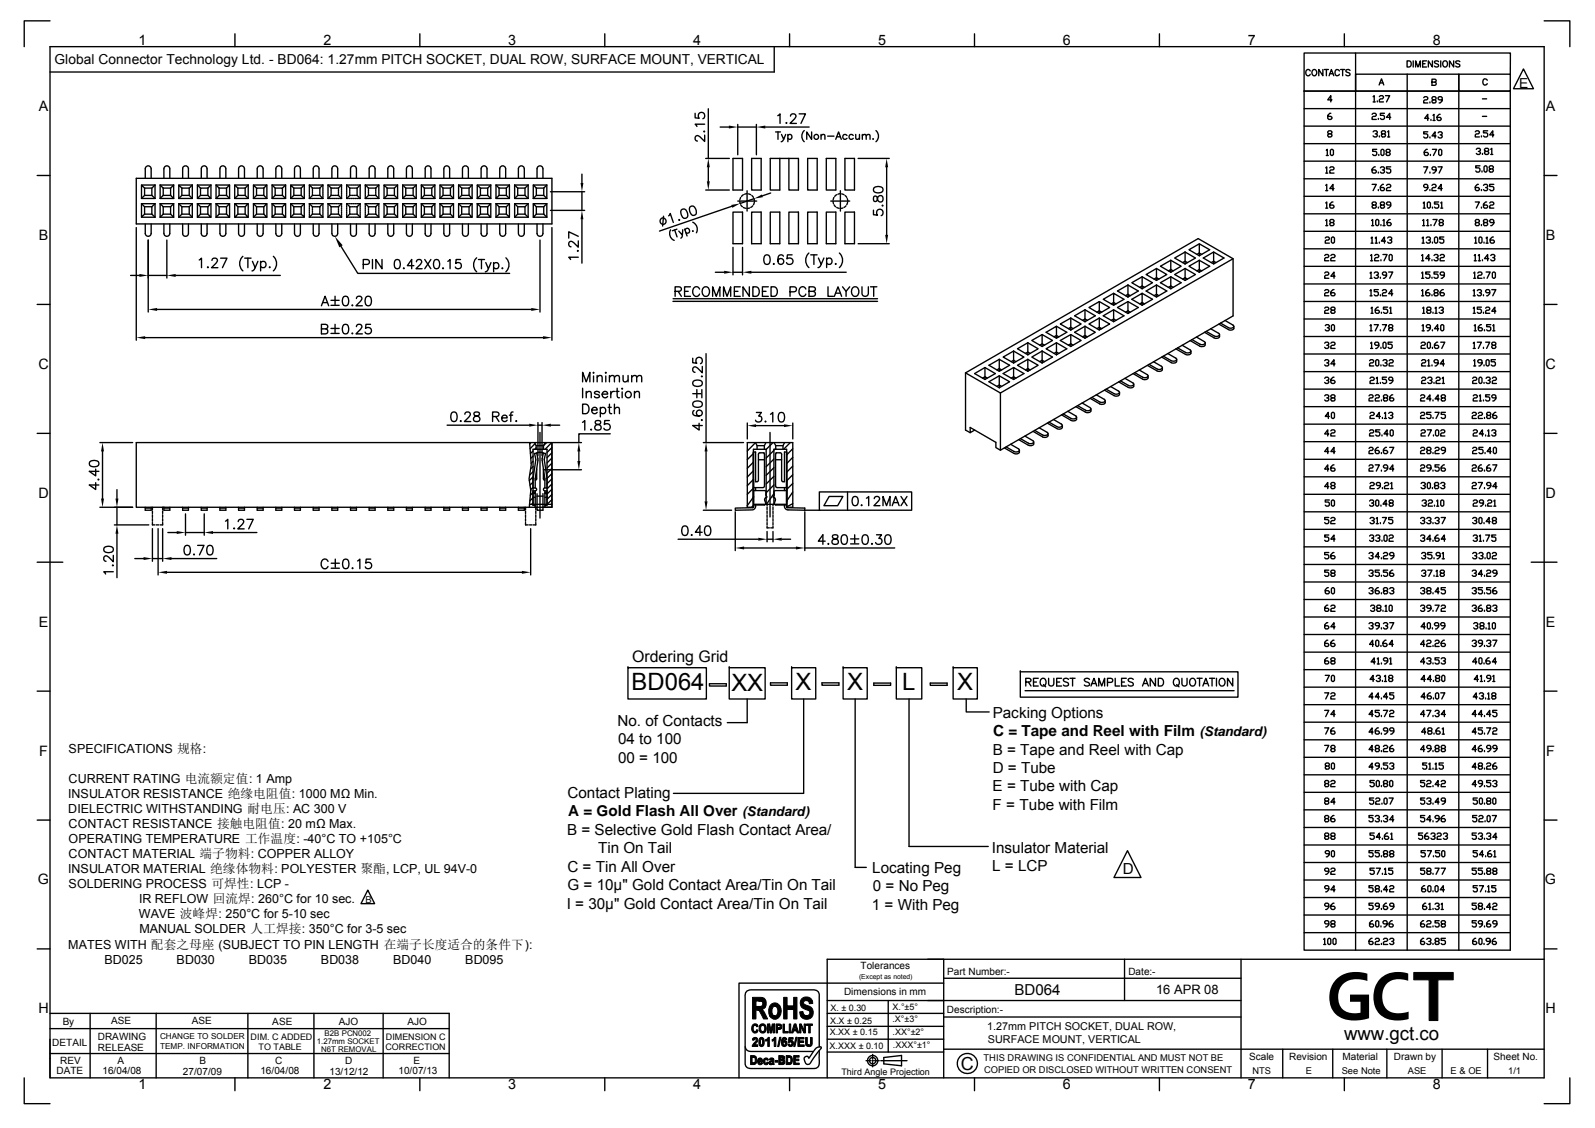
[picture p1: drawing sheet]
<svg xmlns="http://www.w3.org/2000/svg" width="297mm" height="210mm" viewBox="0 0 297 210" stroke-linecap="round" stroke-linejoin="round" font-family="sans-serif">
<defs><g id="words">
<text font-size="13.3" x="246.9" y="189.8">GC</text>
<g font-size="4.4">
<text x="117.6" y="128.5">BD064</text>
<text x="136.2" y="128.6">XX</text>
<text x="148.2" y="128.4">X</text>
<text x="157.8" y="128.4">X</text>
<text x="168" y="128.4">L</text>
<text x="178.3" y="128.4">X</text>
</g>
<text font-size="3.5" x="250.3" y="193.6">www.gct.co</text>
<text font-size="3.3" x="178.9" y="199.2">C</text>
<text font-size="3" x="117.7" y="123.2">Ordering Grid</text>
<g font-size="2.8">
<text x="115" y="135.2">No. of Contacts</text>
<text x="184.9" y="133.6">Packing Options</text>
<text x="185" y="137">C = Tape and Reel with Film</text>
<text x="115.1" y="138.6">04 to 100</text>
<text x="115.1" y="142">00 = 100</text>
<text x="184.9" y="140.5">B = Tape and Reel with Cap</text>
<text x="184.9" y="143.9">D = Tube</text>
<text x="105.7" y="148.6">Contact Plating</text>
<text x="184.8" y="147.3">E = Tube with Cap</text>
<text x="105.6" y="155.4">B = Selective Gold Flash Contact Area/</text>
<text x="105.8" y="152">A = Gold Flash All Over</text>
<text x="184.8" y="150.7">F = Tube with Film</text>
<text x="111.4" y="158.9">Tin On Tail</text>
<text x="184.7" y="158.7">Insulator Material</text>
<text x="105.7" y="162.3">C = Tin All Over</text>
<text x="105.7" y="165.7">G = 10µ&quot; Gold Contact Area/Tin On Tail</text>
<text x="162.4" y="162.5">Locating Peg</text>
<text x="162.5" y="166">0 = No Peg</text>
<text x="184.8" y="162.1">L = LCP</text>
<text x="209.1" y="162.7">D</text>
<text x="105.5" y="169.2">I = 30µ&quot; Gold Contact Area/Tin On Tail</text>
<text x="162.3" y="169.4">1 = With Peg</text>
<text x="188.9" y="185.2">BD064</text>
</g>
<g font-size="2.7">
<text x="25.8" y="8.5">1</text>
<text x="60.2" y="8.5">2</text>
<text x="94.7" y="8.4">3</text>
<text x="129.1" y="8.5">4</text>
<text x="163.5" y="8.4">5</text>
<text x="198" y="8.4">6</text>
<text x="232.4" y="8.4">7</text>
<text x="266.8" y="8.4">8</text>
<text x="7.2" y="20.7">A</text>
<text x="287.9" y="20.7">A</text>
<text x="7.2" y="44.7">B</text>
<text x="287.9" y="44.7">B</text>
<text x="7.2" y="68.7">C</text>
<text x="287.8" y="68.7">C</text>
<text x="7.2" y="92.7">D</text>
<text x="287.8" y="92.7">D</text>
<text x="7.2" y="116.7">E</text>
<text x="287.9" y="116.7">E</text>
<text x="7.3" y="140.7">F</text>
<text x="288" y="140.7">F</text>
<text x="7.1" y="164.6">G</text>
<text x="287.7" y="164.6">G</text>
<text x="7.2" y="188.6">H</text>
<text x="287.8" y="188.6">H</text>
<text x="25.8" y="202.8">1</text>
<text x="60.2" y="202.8">2</text>
<text x="94.7" y="202.8">3</text>
<text x="129.1" y="202.8">4</text>
<text x="163.5" y="202.7">5</text>
<text x="198" y="202.8">6</text>
<text x="232.4" y="202.8">7</text>
<text x="266.8" y="202.8">8</text>
</g>
<g font-size="2.6">
<text x="10.2" y="11.9">Global Connector Technology Ltd. - BD064: 1.27mm PITCH SOCKET, DUAL ROW, SURFACE MOUNT, VERTICAL</text>
<text x="282.9" y="16.3">E</text>
</g>
<g font-size="2.5">
<text x="223.4" y="137">(Standard)</text>
<text x="138.3" y="152">(Standard)</text>
</g>
<text font-size="2.4" x="215.3" y="185.1">16 APR 08</text>
<g font-size="2.3">
<text x="12.8" y="140.2">SPECIFICATIONS 规格:</text>
<text x="12.7" y="148.6">INSULATOR RESISTANCE 绝缘电阻值: 1000 MΩ Min.</text>
<text x="12.8" y="145.8">CURRENT RATING 电流额定值: 1 Amp</text>
<text x="12.7" y="151.4">DIELECTRIC WITHSTANDING 耐电压: AC 300 V</text>
<text x="12.8" y="154.2">CONTACT RESISTANCE 接触电阻值: 20 mΩ Max.</text>
<text x="12.8" y="157">OPERATING TEMPERATURE 工作温度: -40°C TO +105°C</text>
<text x="12.8" y="159.8">CONTACT MATERIAL 端子物料: COPPER ALLOY</text>
<text x="12.7" y="162.6">INSULATOR MATERIAL 绝缘体物料: POLYESTER 聚酯, LCP, UL 94V-0</text>
<text x="12.8" y="165.4">SOLDERING PROCESS 可焊性: LCP -</text>
<text x="25.9" y="171">WAVE 波峰焊: 250°C for 5-10 sec</text>
<text x="25.9" y="168.2">IR REFLOW 回流焊: 260°C for 10 sec.</text>
<text x="26" y="173.8">MANUAL SOLDER 人工焊接: 350°C for 3-5 sec</text>
<text x="12.7" y="176.6">MATES WITH 配套之母座 (SUBJECT TO PIN LENGTH 在端子长度适合的条件下):</text>
<text x="19.5" y="179.4">BD025</text>
<text x="32.9" y="179.4">BD030</text>
<text x="46.3" y="179.4">BD035</text>
<text x="59.8" y="179.4">BD038</text>
<text x="73.2" y="179.4">BD040</text>
<text x="86.6" y="179.4">BD095</text>
</g>
<g font-size="2">
<text x="183.8" y="191.7">1.27mm PITCH SOCKET, DUAL ROW,</text>
<text x="184" y="194.1">SURFACE MOUNT, VERTICAL</text>
</g>
<g font-size="1.9">
<text x="157.2" y="185.2">Dimensions in mm</text>
<text x="160.3" y="180.5">Tolerances</text>
<text x="176.4" y="181.5">Part Number:-</text>
<text x="210.1" y="181.5">Date:-</text>
<text x="11.7" y="190.7">By</text>
<text x="20.7" y="190.6">ASE</text>
<text x="35.7" y="190.5">ASE</text>
<text x="50.7" y="190.7">ASE</text>
<text x="63.1" y="190.7">AJO</text>
<text x="75.9" y="190.7">AJO</text>
<text x="176.4" y="188.5">Description:-</text>
<text x="9.7" y="194.7">DETAIL</text>
<text x="18.2" y="195.6">RELEASE</text>
<text x="18.2" y="193.6">DRAWING</text>
<text x="232.6" y="197.4">Scale</text>
<text x="240.1" y="197.4">Revision</text>
<text x="250" y="197.4">Material</text>
<text x="259.6" y="197.4">Drawn by</text>
<text x="278.1" y="197.4">Sheet No.</text>
<text x="10.5" y="200">DATE</text>
<text x="11.2" y="198">REV</text>
<text x="19.1" y="199.9">16/04/08</text>
<text x="21.9" y="198">A</text>
<text x="34.1" y="200.2">27/07/09</text>
<text x="37.1" y="198.1">B</text>
<text x="48.5" y="199.9">16/04/08</text>
<text x="51.2" y="198">C</text>
<text x="61.4" y="200.1">13/12/12</text>
<text x="64.3" y="198.1">D</text>
<text x="74.2" y="199.9">10/07/13</text>
<text x="77" y="198">E</text>
</g>
<text font-size="1.8" x="68.1" y="168.1">B</text>
<g font-size="1.7">
<text x="154.6" y="190.6">X.X ± 0.25</text>
<text x="154.6" y="188.2">X. ± 0.30</text>
<text x="166.2" y="187.9">X.°±5°</text>
<text x="166.2" y="190.3">.X°±3°</text>
<text x="46.7" y="193.7">DIM. C ADDED</text>
<text x="48.1" y="195.5">TO TABLE</text>
<text x="71.8" y="195.5">CORRECTION</text>
<text x="71.9" y="193.7">DIMENSION C</text>
<text x="154.5" y="195.3">X.XXX ± 0.10</text>
<text x="154.5" y="192.8">X.XX ± 0.15</text>
<text x="166.2" y="192.8">.XX°±2°</text>
<text x="166.3" y="195.2">.XXX°±1°</text>
<text x="183.2" y="197.4">THIS DRAWING IS CONFIDENTIAL AND MUST NOT BE</text>
<text x="156.7" y="200.1">Third Angle Projection</text>
<text x="183.3" y="199.7">COPIED OR DISCLOSED WITHOUT WRITTEN CONSENT</text>
<text x="233.2" y="199.9">NTS</text>
<text x="243.2" y="199.9">E</text>
<text x="249.9" y="199.8">See Note</text>
<text x="262.2" y="199.9">ASE</text>
<text x="270.2" y="199.8">E &amp; OE</text>
<text x="280.9" y="199.9">1/1</text>
</g>
<g font-size="1.5">
<text x="29.8" y="193.5">CHANGE TO SOLDER</text>
<text x="29.8" y="195.2">TEMP. INFORMATION</text>
<text x="59" y="194.3">1.27mm SOCKET</text>
<text x="59.8" y="195.8">N6T REMOVAL</text>
<text x="60.5" y="192.9">B2B PCN002</text>
</g>
<text font-size="1.3" x="160" y="182.3">(Except as noted)</text>
</g></defs>
<g fill="none" stroke="#000" stroke-width=".25">
<path d="M9.3 8.7h278.3v191.9h-278.3zM9.3 3.9h-4.8v4.8M43.8 6.3v2.4M78.2 6.3v2.4M112.6 6.3v2.4M144.2 8.7v4.7h-134.9M147 6.3v2.4M181.5 6.3v2.4M215.9 6.3v2.4M242.9 17h38.4v159.9h-38.4zM242.9 17v-7.1h9.6v167M244 13.2a.42 .42 0 0 0-.5-.3 .42 .42 0 0 0-.3 .5v.3a.42 .42 0 0 0 .3 .4 .42 .42 0 0 0 .5-.3"/>
<path d="M244.4 13.1l.2-.1a.56 .56 0 0 1 .7 .5 .56 .56 0 0 1-.6 .6 .69 .69 0 0 1-.3-1zM246.4 12.9v1.2l-.8-1.2v1.2M246.6 12.9h.8M247 12.9v1.2M247.5 14.1l.4-1.2 .5 1.2M247.7 13.7h.5M248.1 18.6h-.8l.5-.8v1.2M249.4 13.2l-.4-.3a.63 .63 0 0 0-.4 .6 .63 .63 0 0 0 .4 .6l.4-.3M249.7 12.9h.7M250 12.9v1.2M250.4 6.3v2.4M251.4 13.1l-.1-.1a.47 .47 0 0 0-.7 .2l.1 .2 .7 .4v.1l-.3 .2-.5-.2"/>
<path d="M252.5 13.8h19.2v3.2h-19.2zM252.5 9.9h28.8v3.9M255.7 18l.2-.2v1.2M255.7 19h.4M256.5 18.8v.2M256.8 15.8l.5-1.1 .4 1.1M256.9 18l.2-.2h.4l.1 .2-.1 .4h-.4l-.2 .2v.4h.7M257 15.4h.6M258 17.8h.8l-.6 1.2M262 11.3h.4a.61 .61 0 0 1 .4 .6 .61 .61 0 0 1-.4 .6h-.4zM262.1 13.8v163.1M263.2 11.3v1.2"/>
<path d="M263.6 12.5v-1.2l.5 1.2 .4-1.2v1.2M264.9 11.9h.5M265.1 18.2l.2-.2h.4l.2 .2-.2 .4h-.4l-.2 .2v.4h.8M265.7 11.3h-.8v1.2h.8M266.3 19v.2M266.7 15.3l.6-.1 .2-.1-.1-.3-.7-.1v1.2h.5l.3-.2-.1-.3-.2-.1M266.8 11.3v1.2l-.8-1.2v1.2M266.9 18.6l-.2-.4 .2-.2h.4l.1 .4-.1 .2h-.4l-.2 .4 .2 .2h.4l.1-.2-.1-.4M267.9 11.5l-.1-.1a.49 .49 0 0 0-.7 .1l.2 .3 .6 .3v.2l-.3 .2-.5-.2M268.3 11.3v1.2M268.6 18.6h-.6l-.2-.2 .2-.4h.4l.2 .2v.6l-.4 .4h-.2M268.8 11.5l.1-.1a.56 .56 0 0 1 .7 .5 .56 .56 0 0 1-.6 .6 .7 .7 0 0 1-.2-1z"/>
<path d="M270.7 11.3v1.2l-.8-1.2v1.2M271.7 17v159.9M271.7 13.8h9.6v3.2h-9.6zM271.7 17h.1M271.9 11.5l-.3-.2-.5 .2v.2l.7 .3 .1 .3-.3 .2-.5-.2M276.1 18.4h.8M277 15l-.5-.3a.63 .63 0 0 0-.4 .6 .63 .63 0 0 0 .4 .5l.5-.2M283.7 12.8l1.9 3.7h-3.7zM287.6 3.9h4.8v4.8M6.9 32.7h2.4M25.4 33.2h77.4v8.5h-77.4zM26.4 37.9v2.5l.5-.5"/>
<path d="M26.4 37.9l.5 .6M26.4 36.9h2.5M26.4 34.4h2.5M26.4 37.9h2.5M26.9 39.9h1.4M26.9 38.5v1.4M26.9 35l-.5-.6v2.5M26.9 36.4h1.4M26.9 35h1.4M26.9 38.5h1.4M26.9 35v1.4M26.9 36.4l-.5 .5"/>
<path d="M27.1 33.2v-2l.5-.3 .5 .3 .1 2M28.3 39.9l.6 .5M28.3 38.5v1.4M28.3 36.4l.6 .5M28.9 37.9l-.6 .6M28.9 37.9v2.5M28.9 34.4v2.5M28.9 34.4l-.6 .6v1.4M29.8 37.9v2.5M29.8 37.9l.6 .6M29.8 37.9h2.5M29.8 34.4v2.5"/>
<path d="M29.8 34.4l.6 .6M29.8 36.9h2.5M29.8 34.4h2.5M30.4 38.5h1.4M30.4 39.9h1.4M30.4 38.5v1.4M30.4 39.9l-.6 .5M30.4 36.4h1.4M30.4 35h1.4M30.4 35v1.4M30.4 36.4l-.6 .5M30.5 33.2l.1-2 .5-.3 .5 .3v2"/>
<path d="M31.8 39.9l.5 .5M31.8 38.5v1.4M31.8 36.4l.5 .5M32.3 37.9l-.5 .6M32.3 37.9v2.5M32.3 34.4v2.5M32.3 34.4l-.5 .6v1.4M33.3 37.9l.6 .6M33.3 37.9v2.5M33.3 37.9h2.5M33.3 36.9h2.5M33.3 34.4h2.5"/>
<path d="M33.9 39.9h1.3M33.9 38.5h1.3M33.9 39.9l-.6 .5M33.9 38.5v1.4M33.9 36.4h1.3M33.9 35h1.3M33.9 35l-.6-.6v2.5M33.9 36.4l-.6 .5M33.9 35v1.4M34 33.2v-2l.6-.3 .5 .3v2M35.2 38.5v1.4l.6 .5M35.2 35v1.4l.6 .5"/>
<path d="M35.8 37.9v2.5M35.8 37.9l-.6 .6M35.8 34.4l-.6 .6M35.8 34.4v2.5M36.8 37.9v2.5M36.8 37.9h2.5l-.6 .6M36.8 37.9l.5 .6h1.4M36.8 34.4v2.5l.5-.5M36.8 34.4l.5 .6M36.8 34.4h2.5M37.3 38.5v1.4M37.3 36.4h1.4"/>
<path d="M37.5 33.2v-1.8a.54 .54 0 0 1 .5-.5 .54 .54 0 0 1 .6 .5v1.8M38.7 39.9l.6 .5h-2.5M38.7 39.9h-1.4l-.5 .5M38.7 38.5v1.4M38.7 36.4l.6 .5h-2.5M38.7 35h-1.4v1.4M38.7 35v1.4M39.3 37.9v2.5M39.3 34.4v2.5M39.3 34.4l-.6 .6M40.2 36.9h2.6M40.2 34.4h2.6l-.6 .6"/>
<path d="M40.2 37.9h2.6l-.6 .6M40.2 37.9l.6 .6h1.4M40.2 37.9v2.5M40.2 34.4v2.5M40.2 34.4l.6 .6M40.8 38.5v1.4M40.8 36.4h1.4M40.8 35h1.4M40.8 35v1.4l-.6 .5M41 33.2v-2l.5-.3 .5 .3 .1 2M42.2 39.9l.6 .5h-2.6M42.2 36.4l.6 .5"/>
<path d="M42.2 38.5v1.4h-1.4l-.6 .5M42.2 35v1.4M42.8 34.4v2.5M42.8 37.9v2.5M43.7 34.4l.6 .6M43.7 36.9h2.5M43.7 37.9h2.5l-.5 .6h-1.4zM43.7 37.9v2.5M44.3 35v1.4h1.4M44.3 35h1.4M44.3 36.4l-.6 .5M44.3 38.5v1.4"/>
<path d="M44.4 33.2l.1-2 .5-.3 .5 .3v2M45.7 35v1.4l.5 .5M45.7 38.5v1.4M46.2 34.4h-2.5v2.5M46.2 34.4v2.5M46.2 34.4l-.5 .6M46.2 37.9v2.5M47.2 34.4h2.5l-.6 .6M47.2 36.9h2.5M47.2 37.9l.6 .6h1.3M47.2 37.9h2.5l-.6 .6M47.2 37.9v2.5"/>
<path d="M47.8 35l-.6-.6v2.5M47.8 36.4h1.3M47.8 36.4l-.6 .5M47.8 38.5v1.4M47.9 33.2v-2l.6-.3 .5 .3v2M49.1 35h-1.3v1.4M49.1 35v1.4M49.1 36.4l.6 .5M49.1 39.9h-1.3l-.6 .5M49.1 39.9l.6 .5h-2.5M49.1 38.5v1.4M49.7 34.4v2.5"/>
<path d="M49.7 37.9v2.5M50.7 34.4v2.5l.5-.5M50.7 34.4l.5 .6M50.7 34.4h2.5M50.7 37.9h2.5l-.6 .6M50.7 37.9l.5 .6h1.4M50.7 37.9v2.5l.5-.5h1.4M51.2 35h1.4v1.4h-1.4zM51.2 38.5v1.4M51.4 33.2v-2l.5-.3 .5 .3 .1 2M52.6 36.4l.6 .5h-2.5M52.6 39.9l.6 .5h-2.5"/>
<path d="M52.6 38.5v1.4M53.2 34.4l-.6 .6M53.2 34.4v2.5M53.2 37.9v2.5M54.1 36.9h2.6M54.1 34.4h2.6M54.1 37.9v2.5h2.6M54.1 37.9l.6 .6M54.1 37.9h2.6M54.7 35l-.6-.6v2.5M54.7 36.4h1.4M54.7 35h1.4"/>
<path d="M54.7 36.4l-.6 .5M54.7 35v1.4M54.7 38.5h1.4M54.7 39.9h1.4M54.7 38.5v1.4l-.6 .5M54.8 33.2l.1-2 .5-.3 .5 .3v2M56.1 36.4l.6 .5M56.1 38.5v1.4M56.7 34.4v2.5M56.7 34.4l-.6 .6v1.4M56.7 37.9l-.6 .6M56.7 37.9v2.5l-.6-.5"/>
<path d="M57.6 34.4h.3M57.6 36.9h.3M57.6 34.4v.3M57.6 34.8v.3M57.6 35.2v.3M57.6 35.6v.2M57.6 35.9v.3M57.6 36.3v.2M57.6 36.6v.3M57.6 34.4l.1 .2M57.6 37.9h.3M57.6 37.9l.1 .1"/>
<path d="M57.6 37.9v.3M57.6 38.3v.3M57.6 38.7v.2M57.6 39.1v.2M57.6 39.4v.3M57.6 39.8v.2M57.7 36.8l-.1 .1M57.8 34.6l.2 .2M57.8 38.1l.2 .2M58 36.6l-.2 .2M58 34.4h.3M58 36.9h.3"/>
<path d="M58 37.9h.3M58.1 34.9l.1 .1M58.1 38.4l.1 .1M58.2 36.4h.3M58.2 35h.3M58.2 35v.3M58.2 35.4v.2M58.2 35.8v.2M58.2 36.1v.3M58.2 36.4l-.1 .1M58.2 38.5h.3M58.2 39.9h.3"/>
<path d="M58.2 39.9l-.1 .1M58.2 38.5v.2M58.2 38.9v.2M58.2 39.2v.3M58.2 39.6v.3M58.3 33.2v-1.8a.54 .54 0 0 1 .6-.5 .54 .54 0 0 1 .5 .5v1.8M58.4 34.4h.2M58.4 36.9h.2M58.4 37.9h.2M58.6 36.4h.2M58.6 35h.2M58.6 38.5h.2"/>
<path d="M58.6 39.9h.2M58.8 34.4h.2M58.8 36.9h.2M58.8 37.9h.2M58.9 36.4h.3M58.9 35h.3M58.9 38.5h.3M58.9 39.9h.3M59.1 34.4h.3M59.1 36.9h.3M59.1 37.9h.3M59.3 36.4h.3"/>
<path d="M59.3 35h.3M59.3 38.5h.3M59.5 34.4h.2M59.5 36.9h.2M59.5 37.9h.2M59.6 35v.3M59.6 35.4v.2M59.6 35.8v.2M59.6 36.1v.3M59.6 36.4l.1 .1M59.6 39.9l.1 .1M59.6 39.6v.3h-.3"/>
<path d="M59.6 38.5v.2M59.6 38.9v.2M59.6 39.2v.3M59.7 34.9l-.1 .1M59.7 38.4l-.1 .1M59.8 36.6l.1 .2M59.8 34.4h.3M59.8 36.9h.3M59.8 37.9h.3M59.9 34.6l-.1 .2M59.9 38.1l-.1 .2M60 36.8l.1 .1"/>
<path d="M60.1 34.4v.3M60.1 34.8v.3M60.1 35.2v.3M60.1 35.6v.2M60.1 35.9v.3M60.1 36.3v.2M60.1 36.6v.3M60.1 34.4l-.1 .2M60.1 37.9l-.1 .1M60.1 37.9v.3M60.1 38.3v.3M60.1 38.7v.2"/>
<path d="M60.1 39.1v.2M60.1 39.4v.3M60.1 39.8v.2M61.1 34.4h.3M61.1 34.4v.3M61.1 34.8v.3M61.1 35.2v.3M61.1 35.6v.2M61.1 35.9v.3M61.1 36.3v.2M61.1 36.6v.3M61.1 36.9h.3"/>
<path d="M61.1 37.9h.3M61.1 37.9v.3M61.1 38.3v.3M61.1 38.7v.2M61.1 39.1v.2M61.1 39.4v.3M61.1 39.8v.2M61.1 34.4l.1 .2M61.1 37.9l.1 .1M61.2 36.8l-.1 .1M61.3 34.6l.2 .2M61.3 38.1l.2 .2"/>
<path d="M61.5 36.6l-.2 .2M61.5 34.4h.2M61.5 36.9h.2M61.5 37.9h.2M61.6 34.9l.1 .1M61.6 38.4l.1 .1M61.7 36.4h.2M61.7 35v.3M61.7 35.4v.2M61.7 35.8v.2M61.7 36.1v.3M61.7 35h.2"/>
<path d="M61.7 39.9l-.1 .1M61.7 36.4l-.1 .1M61.7 38.5h.2M61.7 39.9h.2M61.7 38.5v.2M61.7 38.9v.2M61.7 39.2v.3M61.7 39.6v.3M61.8 33.2v-1.8a.54 .54 0 0 1 .5-.5 .54 .54 0 0 1 .6 .5v1.8M61.9 34.4h.2M61.9 36.9h.2M61.9 37.9h.2"/>
<path d="M62 36.4h.3M62 35h.3M62 38.5h.3M62 39.9h.3M62.2 34.4h.3M62.2 36.9h.3M62.2 37.9h.3M62.4 36.4h.3M62.4 35h.3M62.4 38.5h.3M62.4 39.9h.3M62.6 34.4h.2"/>
<path d="M62.6 36.9h.2M62.6 37.9h.2M62.8 36.4h.2M62.8 35h.2M62.8 38.5h.2M62.8 39.9h.2M62.9 34.4h.3M62.9 36.9h.3M62.9 37.9h.3M63 35v.3M63 35.4v.2M63 35.8v.2"/>
<path d="M63 36.1v.3M63 36.4l.1 .1M63 39.9l.1 .1M63 38.5v.2M63 38.9v.2M63 39.2v.3M63 39.6v.3M63.1 34.9l-.1 .1M63.1 38.4l-.1 .1M63.2 36.6l.2 .2M63.3 34.4h.3M63.3 36.9h.3"/>
<path d="M63.3 37.9h.3M63.4 34.6l-.2 .2M63.4 38.1l-.2 .2M63.5 36.8l.1 .1M63.6 34.4l-.1 .2M63.6 34.4v.3M63.6 34.8v.3M63.6 35.2v.3M63.6 35.6v.2M63.6 35.9v.3M63.6 36.3v.2M63.6 36.6v.3"/>
<path d="M63.6 37.9l-.1 .1M63.6 37.9v.3M63.6 38.3v.3M63.6 38.7v.2M63.6 39.1v.2M63.6 39.4v.3M63.6 39.8v.2M64.6 34.4v.3M64.6 34.8v.3M64.6 35.2v.3M64.6 35.6v.2M64.6 35.9v.3"/>
<path d="M64.6 36.3v.2M64.6 36.6v.3M64.6 34.4h.3M64.6 36.9h.3M64.6 37.9h.3M64.6 37.9v.3M64.6 38.3v.3M64.6 38.7v.2M64.6 39.1v.2M64.6 39.4v.3M64.6 39.8v.2M64.6 37.9l.1 .1"/>
<path d="M64.6 34.4l.1 .2M64.7 36.8l-.1 .1M64.8 38.1l.1 .2M64.8 34.6l.1 .2M64.9 36.6l-.1 .2M65 34.4h.2M65 36.9h.2M65 37.9h.2M65 38.4l.1 .1M65 34.9l.1 .1M65.1 36.4h.3M65.1 35h.3"/>
<path d="M65.1 38.5h.3M65.1 35v.3M65.1 35.4v.2M65.1 35.8v.2M65.1 36.1v.3M65.1 39.9h.3M65.1 38.5v.2M65.1 38.9v.2M65.1 39.2v.3M65.1 39.6v.3M65.1 39.9l-.1 .1M65.1 36.4l-.1 .1"/>
<path d="M65.3 33.2v-2l.5-.3 .5 .3 .1 2M65.3 34.4h.3M65.3 36.9h.3M65.3 37.9h.3M65.5 36.4h.3M65.5 35h.3M65.5 38.5h.3M65.5 39.9h.3M65.7 34.4h.2M65.7 36.9h.2M65.7 37.9h.2M65.9 36.4h.2"/>
<path d="M65.9 35h.2M65.9 38.5h.2M65.9 39.9h.2M66.1 34.4h.2M66.1 36.9h.2M66.1 37.9h.2M66.3 36.4h.2M66.3 35h.2M66.3 38.5h.2M66.3 39.9l.3 .1M66.4 34.4h.3M66.4 36.9h.3"/>
<path d="M66.4 37.9h.3M66.5 35v.3M66.5 35.4v.2M66.5 35.8v.2M66.5 36.1v.3M66.5 36.4l.1 .1M66.5 38.5v.2M66.5 38.9v.2M66.5 39.2v.3M66.5 39.6v.3M66.6 34.9l-.1 .1M66.6 38.4l-.1 .1"/>
<path d="M66.7 36.6l.2 .2M66.8 34.4h.3M66.8 36.9h.3M66.8 37.9h.3M66.9 34.6l-.2 .2M66.9 38.1l-.2 .2M67 36.8l.1 .1M67.1 34.4v.3M67.1 34.8v.3M67.1 35.2v.3M67.1 35.6v.2M67.1 35.9v.3"/>
<path d="M67.1 36.3v.2M67.1 36.6v.3M67.1 34.4l-.1 .2M67.1 37.9l-.1 .1M67.1 37.9v.3M67.1 38.3v.3M67.1 38.7v.2M67.1 39.1v.2M67.1 39.4v.3M67.1 39.8v.2M68 34.4h.3M68 34.4v.3"/>
<path d="M68 34.8v.3M68 35.2v.3M68 35.6v.2M68 35.9v.3M68 36.3v.2M68 36.6v.3M68 36.9h.3M68 37.9h.3M68 34.4l.2 .2M68 37.9v.3M68 38.3v.3M68 38.7v.2"/>
<path d="M68 39.1v.2M68 39.4v.3M68 39.8v.2M68 37.9l.2 .1M68.2 36.8l-.2 .1M68.2 34.6l.2 .2M68.2 38.1l.2 .2M68.4 36.6l-.2 .2M68.5 34.4h.2M68.5 36.9h.2M68.5 37.9h.2M68.5 34.9l.1 .1"/>
<path d="M68.5 38.4l.1 .1M68.6 35v.3M68.6 35.4v.2M68.6 35.8v.2M68.6 36.1v.3M68.6 36.4h.3M68.6 35h.3M68.6 36.4l-.1 .1M68.6 38.5v.2M68.6 38.9v.2M68.6 39.2v.3M68.6 39.6v.3"/>
<path d="M68.6 38.5h.3M68.6 39.9h.3M68.6 39.9l-.1 .1M68.7 33.2l.1-2 .5-.3 .5 .3v2M68.8 34.4h.3M68.8 36.9h.3M68.8 37.9h.3M69 36.4h.2M69 35h.2M69 38.5h.2M69 39.9h.2M69.2 34.4h.2"/>
<path d="M69.2 36.9h.2M69.2 37.9h.2M69.4 36.4h.2M69.4 35h.2M69.4 38.5h.2M69.4 39.9h.2M69.5 34.4h.3M69.5 36.9h.3M69.5 37.9h.3M69.7 36.4h.3M69.7 35h.3M69.7 38.5h.3"/>
<path d="M69.7 39.9h.3M69.9 34.4h.2M69.9 36.9h.2M69.9 37.9h.2M70 35v.3M70 35.4v.2M70 35.8v.2M70 36.1v.3M70 36.4l.1 .1M70 38.5v.2M70 38.9v.2M70 39.2v.3"/>
<path d="M70 39.6v.3M70 39.9l.1 .1M70.1 34.9l-.1 .1M70.1 38.4l-.1 .1M70.2 36.6l.2 .2M70.3 34.4h.2M70.3 36.9h.2M70.3 37.9h.2M70.4 34.6l-.2 .2M70.4 38.1l-.2 .2M70.4 36.8l.1 .1M70.5 34.4l-.1 .2"/>
<path d="M70.5 34.4v.3M70.5 34.8v.3M70.5 35.2v.3M70.5 35.6v.2M70.5 35.9v.3M70.5 36.3v.2M70.5 36.6v.3M70.5 37.9l-.1 .1M70.5 37.9v.3M70.5 38.3v.3M70.5 38.7v.2M70.5 39.1v.2"/>
<path d="M70.5 39.4v.3M70.5 39.8v.2M71.5 36.9h2.5M71.5 34.4h2.5M71.5 37.9h2.5M71.5 37.9v2.5M71.5 37.9l.6 .6M72.1 35l-.6-.6v2.5M72.1 39.9h1.3M72.1 36.4l-.6 .5M72.1 35v1.4M72.1 36.4h1.3"/>
<path d="M72.1 35h1.3M72.1 38.5h1.3M72.1 39.9l-.6 .5M72.1 38.5v1.4M72.2 33.2l.1-2 .5-.3 .5 .3v2M73.4 38.5v1.4M73.4 36.4l.6 .5M74 37.9l-.6 .6M74 37.9v2.5l-.6-.5M74 34.4v2.5M74 34.4l-.6 .6v1.4M75 34.4v2.5l.6-.5"/>
<path d="M75 37.9l.6 .6M75 37.9v2.5M75 34.4l.6 .6M75 36.9h2.5M75 34.4h2.5M75 37.9h2.5M75.6 36.4h1.3M75.6 35h1.3M75.6 38.5h1.3M75.6 39.9h1.3M75.6 39.9l-.6 .5M75.6 35v1.4"/>
<path d="M75.6 38.5v1.4M75.7 33.2v-2l.5-.3 .6 .3v2M76.9 38.5v1.4l.6 .5M76.9 35v1.4l.6 .5M77.5 37.9l-.6 .6M77.5 37.9v2.5M77.5 34.4v2.5M77.5 34.4l-.6 .6M78.5 37.9l.5 .6M78.5 37.9v2.5M78.5 34.4v2.5M78.5 34.4l.5 .6"/>
<path d="M78.5 36.9h2.5M78.5 34.4h2.5M78.5 37.9h2.5M79 39.9h1.4M79 39.9l-.5 .5M79 38.5v1.4M79 36.4h1.4M79 35h1.4M79 38.5h1.4M79 36.4l-.5 .5M79 35v1.4M79.2 33.2v-2l.5-.3 .5 .3 .1 2"/>
<path d="M80.4 36.4l.6 .5M80.4 38.5v1.4M81 37.9l-.6 .6M81 34.4v2.5M81 37.9v2.5l-.6-.5M81 34.4l-.6 .6v1.4M81.9 37.9v2.5l.6-.5M81.9 37.9l.6 .6M81.9 34.4l.6 .6M81.9 36.9h2.6M81.9 37.9h2.6M82.5 35v1.4l-.6 .5"/>
<path d="M82.5 36.4h1.4M82.5 35h1.4M82.5 38.5h1.4M82.5 39.9h1.4M82.5 38.5v1.4M82.7 33.2v-1.8a.54 .54 0 0 1 .5-.5 .54 .54 0 0 1 .5 .5v1.8M83.9 39.9l.6 .5M83.9 38.5v1.4M83.9 36.4l.6 .5M84.5 37.9l-.6 .6M84.5 37.9v2.5M84.5 34.4l-.6 .6v1.4"/>
<path d="M84.5 34.4h-2.6v2.5M84.5 34.4v2.5M85.4 37.9l.6 .6h1.4M85.4 34.4v2.5M85.4 37.9v2.5M85.4 34.4l.6 .6M85.4 34.4h2.5M85.4 37.9h2.5l-.5 .6M86 35v1.4l-.6 .5M86 36.4h1.4M86 35h1.4M86 38.5v1.4"/>
<path d="M86.1 33.2l.1-2 .5-.3 .5 .3v2M87.4 39.9h-1.4l-.6 .5M87.4 39.9l.5 .5h-2.5M87.4 36.4l.5 .5h-2.5M87.4 35v1.4M87.4 38.5v1.4M87.9 34.4v2.5M87.9 37.9v2.5M87.9 34.4l-.5 .6M88.9 37.9h2.5l-.6 .6M88.9 37.9l.6 .6h1.3M88.9 37.9v2.5"/>
<path d="M88.9 36.9h2.5M88.9 34.4h2.5M89.5 35h1.3v1.4h-1.3zM89.5 35l-.6-.6v2.5M89.5 38.5v1.4M89.5 36.4l-.6 .5M89.6 33.2v-2l.5-.3 .6 .3v2M90.8 39.9l.6 .5h-2.5M90.8 39.9h-1.3l-.6 .5M90.8 38.5v1.4M90.8 36.4l.6 .5M91.4 34.4v2.5"/>
<path d="M91.4 37.9v2.5M91.4 34.4l-.6 .6M92.4 34.4v2.5l.5-.5M92.4 37.9l.5 .6M92.4 37.9v2.5M92.4 34.4l.5 .6M92.4 36.9h2.5M92.4 34.4h2.5M92.4 37.9h2.5M92.9 36.4h1.4M92.9 35h1.4M92.9 38.5h1.4"/>
<path d="M92.9 39.9h1.4M92.9 35v1.4M92.9 38.5v1.4l-.5 .5M93.1 33.2v-2l.5-.3 .5 .3 .1 2M94.3 38.5v1.4M94.3 36.4l.6 .5M94.9 37.9l-.6 .6M94.9 34.4v2.5M94.9 37.9v2.5l-.6-.5M94.9 34.4l-.6 .6v1.4M95.8 34.4v2.5M95.8 34.4l.6 .6"/>
<path d="M95.8 36.9h2.6M95.8 34.4h2.6M95.8 37.9v2.5M95.8 37.9h2.6M95.8 37.9l.6 .6h1.4M96.4 35v1.4l-.6 .5M96.4 36.4h1.4M96.4 35h1.4M96.4 38.5v1.4M96.5 33.2l.1-2 .5-.3 .5 .3v2M97.8 36.4l.6 .5M97.8 39.9h-1.4l-.6 .5"/>
<path d="M97.8 39.9l.6 .5M97.8 38.5v1.4M98.4 34.4v2.5M98.4 34.4l-.6 .6v1.4M98.4 37.9l-.6 .6M98.4 37.9v2.5M99.3 34.4v2.5M99.3 36.9h2.5M99.3 37.9v2.5M99.9 35v1.4l-.6 .5M99.9 36.4h1.4M99.9 35h1.4"/>
<path d="M99.9 39.9l-.6 .5h2.5M99.9 38.5h1.4M99.9 39.9h1.4M99.9 38.5v1.4M100 33.2l.1-2 .5-.3 .5 .3v2M101.3 35v1.4l.5 .5M101.3 39.9l.5 .5M101.3 38.5v1.4M101.8 34.4h-2.5l.6 .6M101.8 34.4v2.5M101.8 34.4l-.5 .6M101.8 37.9h-2.5l.6 .6"/>
<path d="M101.8 37.9l-.5 .6M101.8 37.9v2.5M102.5 35.7h6.4M102.5 39.2h6.4M108.4 32.4v1.7M108.4 35.7v3.5M126.9 39.1a.6 .6 0 0 1 .8 0 1.16 1.16 0 0 1 .1 1.5h-.2a1.16 1.16 0 0 1-.7-1.5zM128.5 38.6a.58 .58 0 0 1 .8-.1 .91 .91 0 0 1-.1 1.6 .98 .98 0 0 1-.8-1.2zM129.5 21.1v.8l.7 .1a.63 .63 0 0 1 0-.9 .63 .63 0 0 1 .9 .1 .63 .63 0 0 1-.2 .9M131.1 24.5h.1zM131.2 23.1h-1.7l.3 .4M131.2 25.2v1.1l-.8-.8a.53 .53 0 0 0-.9-.1v.5l.4 .4"/>
<path d="M131.4 29.5h4.4M131.4 35.4h4.4M131.9 20.2v9.3M131.9 31.1v2.6M134.1 23.7h1.6M136.3 38.4l-13.5 4.6M136.5 39.5h1.8v5.9h-1.8zM136.5 29.5h1.8v5.9h-1.8zM137.4 37.4h3.5M137.4 23.2v5.6M137.4 23.7h3.5M137.8 37.4l.1 .5"/>
<path d="M137.9 36.8l-.1 .4M137.9 38.1l.4 .4M138.5 36.2l-.4 .4M138.5 38.6l.4 .2M139.1 36.1l-.4 .1M139.1 35.5v3.8M139.4 36.1l.4 .1M139.6 38.7l-.5 .1M140 29.5h1.8v5.9h-1.8zM140 39.5h1.8v5.9h-1.8zM140 36.4l.3 .4M140.2 38.3l-.4 .3"/>
<path d="M140.5 37.7l-.2 .4M140.5 37.4l-.1-.4-2.6 .9M140.9 23.2v5.6M142.5 23.7h8.2M143.4 39.5h1.8v5.9h-1.8zM143.5 35.9l-1.5 .6M144.4 24.6h1M144.8 21.5l.5-.3v1.8M144.9 24.6v1.3M145.2 29.5v5.9h-1.8v-5.9h5.3v5.9h-1.8v-5.9M145.5 25l.4 .9 .4-.9M145.9 25.9l-.4 .5"/>
<path d="M146.4 22.9h.1zM146.7 25.2l.5-.2a.5 .5 0 0 1 .3 .5 .5 .5 0 0 1-.3 .4l-.5-.2M146.7 25v1.4M146.9 39.5h1.8v5.9h-1.8zM147.2 21.6l.4-.4 .5 .2a.55 .55 0 0 1-.1 .7l-.9 .9h1.2M148.8 21.2h1.2l-.8 1.8M149.8 24.3a1.42 1.42 0 0 0 0 2.1M150.4 29.5h1.8v5.9h-1.8zM150.4 39.5h1.8v5.9h-1.8zM151.2 24.6v1.3l-1-1.3v1.3M152.9 25.3l.3-.3 .4 .1v.8M152.9 25v.9"/>
<path d="M153.9 29.5h1.8v5.9h-1.8zM153.9 39.5h1.8v5.9h-1.8zM154.1 25.3h1.2M154.7 37.4h3.5M155.1 37.4l.1 .5M155.3 36.8l-.1 .4M155.3 38.1l.3 .4M155.6 25.9l.6-1.3 .5 1.3M155.8 36.2l-.4 .4M155.8 38.6l.5 .2M155.8 25.5h.7M156.5 36.1l-.5 .1"/>
<path d="M156.5 35.5v3.8M156.7 36.1l.5 .1M157 38.7l-.5 .1M157.4 29.5h1.7v5.9h-1.7zM157.4 39.5h1.7v5.9h-1.7zM157.4 36.4l.3 .4M157.5 38.3l-.3 .3M157.7 25.2l-.5-.2a.5 .5 0 0 0-.2 .5 .5 .5 0 0 0 .2 .4l.5-.2M157.8 37l.1 .4M157.8 37.7l-.1 .4M158.9 25.2l-.5-.2a.5 .5 0 0 0-.3 .5 .5 .5 0 0 0 .3 .4l.5-.2M159.4 25v.9h.3l.4-.2"/>
<path d="M159.8 29.5h5.8M160.1 25v.9M160.6 25.3l.3-.3 .3 .1 .1 .8M160.6 25v.9M161.3 25.3l.3-.3 .4 .1v.8M162.5 25.9h.2zM162.7 39.1v.9l.7 .1a.63 .63 0 0 1 0-1 .63 .63 0 0 1 1 .1 .63 .63 0 0 1-.3 .9M162.8 36.6a.67 .67 0 0 0 .1 .9l.4-.1v-.1a.64 .64 0 0 1 .3-.8 .64 .64 0 0 1 .8 .1 .72 .72 0 0 1-.3 1 .7 .7 0 0 1-.8-.8 .36 .36 0 0 0-.5-.2zM162.8 35a1.14 1.14 0 0 1 1.6 .2v.2a1.02 1.02 0 0 1-1.7 0zM163.1 24.3a1.37 1.37 0 0 1 0 2.1M164.4 38.2v.2zM165.1 31.1v12.6"/>
<path d="M242.9 20.2h38.4M242.9 23.5h38.4M242.9 26.7h38.4M242.9 30h38.4M242.9 33.3h38.4M242.9 36.5h38.4M242.9 39.8h38.4M246.9 31.2l.2-.1v1.1M246.9 32.2h.4M246.9 34.5l.2-.2v1.2M246.9 35.5h.4M246.9 37.8l.2-.2v1.1"/>
<path d="M246.9 38.7h.4M247 28l.2-.2v1.1M247 28.9h.4M247.5 24.9l-.2-.4 .2-.2h.3l.3 .4-.3 .2h-.3l-.2 .4 .2 .2h.3l.3-.2-.3-.4M247.7 31.2l.1-.1h.4l.2 .1-.2 .4h-.4l-.1 .2v.4h.7M247.8 28l.1-.2 .4 .2v.8l-.2 .1-.3-.1zM247.8 21.1h-.1l-.4 .4v.5l.2 .2h.3l.3-.2-.3-.3h-.5M248.2 37.6h-.1l-.4 .4v.6l.1 .1h.4l.2-.1-.2-.4h-.5M248.4 35.1h-.7l.5-.8v1.2M255.5 21.3l.2-.2h.4l.2 .2-.2 .4h-.4l-.2 .2v.3h.8M255.5 34.3h.8l-.6 1.2M255.7 24.5l.2-.2h.4l.2 .4-.4 .2"/>
<path d="M255.7 38.2l-.2-.4 .2-.2h.4l.2 .4-.2 .2h-.4l-.2 .4 .2 .1h.4l.2-.1-.2-.4M256.1 31.1h-.2l-.4 .3v.6l.2 .2h.4l.2-.4-.2-.2h-.6M256.3 24.9l.2 .2-.2 .4h-.4l-.2-.2M256.4 27.8h-.8v.4h.6l.2 .2v.4l-.2 .1h-.4l-.2-.1M256.7 22v.2M256.7 32v.2M256.7 35.3v.2M256.7 38.6v.1M256.8 28.8v.1M256.9 25.3v.2M257.1 31.2l.2-.1h.3l.2 .1v.2l-.3 .2M257.2 28l.2-.2 .3 .2v.8l-.1 .1-.4-.1z"/>
<path d="M257.3 38.2l-.2-.4 .2-.2h.3l.2 .4-.2 .2h-.3l-.2 .4 .2 .1h.3l.2-.1-.2-.4M257.5 24.9l-.2-.4 .2-.2h.3l.2 .4-.2 .2h-.3l-.2 .4 .2 .2h.3l.2-.2-.2-.4M257.6 31.6l.2 .2-.2 .4h-.3l-.2-.2M257.6 34.3h-.1l-.4 .4v.6l.2 .2h.3l.2-.2-.2-.4h-.5M257.8 21.1h-.7v.4h.5l.2 .2v.3l-.2 .2h-.3l-.2-.2M258.2 34.5l.2-.2h.4l.2 .2-.2 .4h-.4l-.2 .2v.4h.8M258.3 28.4l-.2-.4 .2-.2h.4l.2 .4-.2 .2h-.4l-.2 .4 .2 .1h.4l.2-.1-.2-.4M258.4 24.5l.2-.2v1.2M258.4 25.5h.4M259 21.9h-.8l.6-.8v1.1M259 31.1h-.8v.3h.6l.2 .2v.4l-.2 .2h-.4l-.2-.2M259 38.2h-.6l-.2-.4 .2-.2h.4l.2 .2v.6l-.4 .3h-.2"/>
<path d="M265 37.8l.2-.2v1.1M265 38.7h.4M265.1 31.1h.8l-.6 1.1M265.8 27.8h-.2l-.4 .4v.6l.2 .1h.4l.2-.1-.2-.4h-.6M265.8 37.8l.2-.2 .4 .2v.8l-.2 .1-.4-.1zM265.9 24.5h-.8v.4h.6l.2 .2v.4l-.2 .2h-.4l-.2-.2M265.9 34.9h-.6l-.2-.2 .2-.4h.4l.2 .2v.6l-.4 .4h-.2M266.1 22h-.8l.6-.7v1.1M266.3 25.5v.2M266.3 32v.2M266.3 35.3v.2M266.4 28.8v.1"/>
<path d="M266.5 22.2v.2M266.7 34.5l.2-.2h.4l.1 .2-.1 .4h-.4l-.2 .2v.4h.7M266.8 27.8h.7l-.5 1.1M266.8 38.6v.1M266.9 21.5l.2-.2v1.1M266.9 22.4h.4M267.4 25.3h-.7l.6-.8v1.2M267.4 31.6h-.5l-.2-.4 .2-.1h.4l.1 .1v.6l-.3 .4h-.2M267.8 24.7l.2-.2h.4l.2 .2v.2l-.4 .2M267.8 31.1h.8l-.6 1.1M267.9 28l.2-.2 .4 .2v.8l-.2 .1-.4-.1zM267.9 37.6h-.8v.4h.6l.2 .2v.4l-.2 .1h-.4l-.2-.1"/>
<path d="M268.2 21.3h-.2l-.4 .4v.5l.2 .2h.4l.2-.2-.2-.3h-.6M268.3 37.8l.2-.2v1.1M268.3 38.7h.4M268.4 25.1l.2 .2-.2 .4h-.4l-.2-.2M268.6 35.1h-.8l.6-.8v1.2M274.7 24.5l.2-.2h.4l.2 .2-.2 .4h-.4l-.2 .2v.4h.8M274.7 37.6h.8l-.6 1.1M274.9 27.8l.2-.2h.4l.2 .2v.2l-.4 .2M275.3 34.3h-.2l-.4 .4v.6l.2 .2h.4l.2-.2-.2-.4h-.6M275.5 28.2l.2 .2-.2 .4h-.4l-.2-.2M275.6 30.9h-.8v.3h.6l.2 .2v.4l-.2 .2h-.4l-.2-.2M275.9 25.3v.2"/>
<path d="M275.9 35.3v.2M275.9 38.6v.1M276 31.8v.2M276.1 28.6v.2M276.1 21.7h.8M276.3 34.5l.2-.2h.4l.2 .2v.2l-.4 .2M276.4 31.1l.2-.2 .3 .2v.7l-.1 .2-.4-.2zM276.7 28.2l-.2-.4 .2-.2h.4l.1 .4-.1 .2h-.4l-.2 .4 .2 .2h.4l.1-.2-.1-.4M276.9 34.9l.2 .2-.2 .4h-.4l-.2-.2M276.9 37.6h-.2l-.4 .4v.6l.2 .1h.4l.2-.1-.2-.4h-.6M277.1 24.3h-.8v.4h.6l.2 .2v.4l-.2 .2h-.4l-.2-.2M277.4 37.8l.2-.2h.4l.2 .2-.2 .4h-.4l-.2 .2v.3h.8"/>
<path d="M277.5 31.4l-.2-.2 .2-.3h.4l.2 .2-.2 .3h-.4l-.2 .2 .2 .4h.4l.2-.2-.2-.4M277.6 27.8l.2-.2v1.2M277.6 28.8h.4M278.2 25.1h-.8l.6-.8v1.2M278.2 34.3h-.8v.4h.6l.2 .2v.4l-.2 .2h-.4l-.2-.2M287.6 32.7h2.4M6.9 56.7h2.4M24.3 51.3h1.7M25.4 42.4v20.9M26.4 40.4h2.5M27.1 41.7v1.8a.55 .55 0 0 0 .5 .5 .55 .55 0 0 0 .6-.5v-1.8M27.6 51.3h3.5"/>
<path d="M27.6 44.7v13.4M29.3 57.6h69.6M29.8 40.4h2.5M30.5 41.7v1.8a.55 .55 0 0 0 .6 .5 .55 .55 0 0 0 .5-.5v-1.8M31.1 44.7v7.1M32.7 51.3h19.5M33.3 40.4h2.5M35.1 41.7v1.8a.54 .54 0 0 1-.5 .5 .54 .54 0 0 1-.6-.5v-1.8M37.1 48.4l.4-.3v1.7M37.5 41.7v1.8a.54 .54 0 0 0 .5 .5 .54 .54 0 0 0 .6-.5v-1.8M38.6 49.7h.2zM39.5 48.5l.3-.4 .6 .1a.55 .55 0 0 1-.2 .8l-.8 .8h1.2"/>
<path d="M41 41.7v1.8a.55 .55 0 0 0 .5 .5 .55 .55 0 0 0 .6-.5v-1.8M41.1 48.1h1.2l-.9 1.7M43.7 40.4l.6-.5h1.4l.5 .5zM44.4 41.7v1.8a.55 .55 0 0 0 .6 .5 .55 .55 0 0 0 .5-.5v-1.8M45.2 47.7a1.82 1.82 0 0 0 0 2.7M45.6 48.1h1.2M46.2 48.1v1.7M47 48.6l.5 1.2 .5-1.2M47.5 49.8a.68 .68 0 0 1-.6 .6M47.9 41.7v1.8a.55 .55 0 0 0 .6 .5 .55 .55 0 0 0 .5-.5v-1.8M48.5 48.9l.6-.3a.62 .62 0 0 1 .4 .6 .62 .62 0 0 1-.4 .6l-.6-.2M48.5 48.6v1.8"/>
<path d="M50.1 49.7h.2zM50.9 47.7a1.82 1.82 0 0 1 0 2.7M51.4 41.7v1.8a.55 .55 0 0 0 .5 .5 .55 .55 0 0 0 .6-.5v-1.8M54.8 41.7v1.8a.55 .55 0 0 0 .6 .5 .55 .55 0 0 0 .5-.5v-1.8M57.6 40.4h.3M57.6 40.1v.3M57.7 40.3l-.1 .1M58 40.1l-.2 .1M58 40.4h.3M58.3 41.7v1.8a.54 .54 0 0 0 .6 .5 .54 .54 0 0 0 .5-.5v-1.8M58.4 40.4h.2M58.8 40.4h.2"/>
<path d="M59.1 40.4h.3M59.5 40.4h.2M59.8 40.1l.1 .1M59.8 40.4h.3M59.9 56.9l.6-1.8 .7 1.8M60 40.3l.1 .1M60.1 56.3h.9M60.1 40.1v.3M61.1 40.4h.3M61.1 40.1v.3M61.2 40.3l-.1 .1M61.5 40.1l-.2 .1"/>
<path d="M61.5 40.4h.2M61.6 55.9h1.6M61.6 56.8h1.6M61.8 41.7v1.8a.54 .54 0 0 0 .5 .5 .54 .54 0 0 0 .6-.5v-1.8M61.9 40.4h.2M62.2 40.4h.3M62.4 55.1v1.6M62.6 40.4h.2M62.9 40.4h.3M63.2 40.1l.2 .1M63.3 40.4h.3M63.5 45.9l3.1 5h28.3"/>
<path d="M63.5 40.3l.1 .1M63.6 40.1v.3M64 55.2a.58 .58 0 0 1 .9 .3 1.47 1.47 0 0 1-.2 1.3 .58 .58 0 0 1-.9-.2 1.47 1.47 0 0 1 .2-1.4zM64.6 40.4h.3M64.6 40.1v.3M64.7 40.3l-.1 .1M64.9 40.1l-.1 .1M65 40.4h.2M65.3 41.7v1.8a.55 .55 0 0 0 .5 .5 .55 .55 0 0 0 .6-.5v-1.8M65.3 40.4h.3M65.5 56.8h.2zM65.7 40.4h.2"/>
<path d="M66.1 40.4h.2M66.4 55.6l.3-.5 .6 .2a.55 .55 0 0 1-.2 .8l-.8 .8h1.2M66.4 40.4h.3M66.7 40.1l.2 .1M66.8 40.4h.3M67 40.3l.1 .1M67.1 40.1v.3M67.6 49.2h.8a.46 .46 0 0 0 .4-.4 .46 .46 0 0 0-.4-.5h-.8v1.7M68 40.4h.3M68 40.1v.3M68.2 40.3l-.2 .1M68.2 55.2a.58 .58 0 0 1 .9 .3 1.47 1.47 0 0 1-.2 1.3 .58 .58 0 0 1-.8-.2 1.47 1.47 0 0 1 .1-1.4z"/>
<path d="M68.4 40.1l-.2 .1M68.5 40.4h.2M68.7 41.7v1.8a.55 .55 0 0 0 .6 .5 .55 .55 0 0 0 .5-.5v-1.8M68.8 40.4h.3M69.2 40.4h.2M69.4 48.3v1.7M69.5 40.4h.3M69.9 40.4h.2M70.2 40.1l.2 .1M70.3 40.4h.2M70.4 40.3l.1 .1M70.5 40.1v.3"/>
<path d="M71.1 48.3v1.7l-1.1-1.7v1.7M71.5 40.4h2.5M72.2 41.7v1.8a.55 .55 0 0 0 .6 .5 .55 .55 0 0 0 .5-.5v-1.8M73.7 48.4a.54 .54 0 0 1 .8 .2 .86 .86 0 0 1-.6 1.4 .74 .74 0 0 1-.5-.9zM75 40.4h2.5M75.1 49.9h.2zM75.7 41.7v1.8a.55 .55 0 0 0 .5 .5 .55 .55 0 0 0 .6-.5v-1.8M77.1 49.5h-1.2l.8-1.2v1.7M77.6 48.7v-.2a.54 .54 0 0 1 .8-.1v.1a.54 .54 0 0 1-.1 .7l-.8 .8h1.1M78.5 40.4h2.5M79.1 48.3l1.1 1.7M80.2 48.3l-1.1 1.7"/>
<path d="M80.3 41.7v1.8a.54 .54 0 0 1-.6 .5 .54 .54 0 0 1-.5-.5v-1.8M81 48.4a.55 .55 0 0 1 .8 .2 .85 .85 0 0 1-.6 1.4 .91 .91 0 0 1-.4-1.4zM81.9 40.4h2.6M82.4 49.9h.2zM82.7 41.7v1.8a.54 .54 0 0 0 .5 .5 .54 .54 0 0 0 .5-.5v-1.8M83.4 48.6l.4-.3v1.7M85.8 48.3h-.9v.8a.6 .6 0 0 1 .9-.1 .6 .6 0 0 1-.1 .9 .6 .6 0 0 1-.9-.2M86.1 41.7v1.8a.55 .55 0 0 0 .6 .5 .55 .55 0 0 0 .5-.5v-1.8M88.8 48a1.76 1.76 0 0 0 0 2.6M89.1 48.3h1.1M89.6 41.7v1.8a.55 .55 0 0 0 .5 .5 .55 .55 0 0 0 .6-.5v-1.8M89.7 48.3v1.7"/>
<path d="M90.5 48.9l.5 1.1 .4-1.1M91 50a.65 .65 0 0 1-.6 .6M91.9 49.1l.6-.2a.6 .6 0 0 1 .4 .6 .6 .6 0 0 1-.4 .5l-.6-.2M91.9 48.9v1.7M92.4 40.4h2.5M93.1 41.7v1.8a.55 .55 0 0 0 .5 .5 .55 .55 0 0 0 .6-.5v-1.8M93.5 49.9h.1zM94.2 48a1.75 1.75 0 0 1 0 2.6M95.8 40.4h2.6M96.5 41.7v1.8a.55 .55 0 0 0 .6 .5 .55 .55 0 0 0 .5-.5v-1.8M100 41.7v1.8a.55 .55 0 0 0 .6 .5 .55 .55 0 0 0 .5-.5v-1.8M100.6 44.7v13.4"/>
<path d="M102.8 42.4v20.9M107.6 46.6v.2zM107.7 44.8v1.2l-.9-.8a.53 .53 0 0 0-.8-.1l-.1 .5 .4 .3M107.7 47.9h-1.8l.4 .4M107.7 44l-1.8-.9v1.2M108.4 40.8v8.2M123.6 40.2l-.2 1.9M124.5 40.2l.3-.5 .6 1.7M124.9 42.8a1.4 1.4 0 0 0 .7 2M125.3 56.1h38.1M125.3 55.6h38.1M125.6 42.8l.5 1.3"/>
<path d="M125.7 54.2h1l.2-.3-.1-.3-.3-.2h-.8v1.8M126.1 42.7l-.9 .3M126.3 54.2l.6 1M126.5 40.9v.1zM127.1 43.8l-.3 .5M127.1 42.8v1l-.7-.8M127.5 54.2h.7M127.5 42.6l.5 1.3M127.6 42.8l.4-.3a.5 .5 0 0 1 .4 .3 .5 .5 0 0 1-.1 .5h-.6M128.6 53.4h-1.1v1.8h1.1M129 43l.1 .1zM129 41.4a1.42 1.42 0 0 1 .7 1.9"/>
<path d="M130.3 53.8a.65 .65 0 0 0-.8-.4 .65 .65 0 0 0-.5 .7 .79 .79 0 0 0 .2 .8 .79 .79 0 0 0 .8 .2l.3-.4M131.1 53.5a.88 .88 0 0 1 1.1 .6 .88 .88 0 0 1-.6 1.1 .93 .93 0 0 1-.9-.7 .93 .93 0 0 1 .4-1zM132.7 55.2v-1.8l.7 1.8 .7-1.8v1.8M133.2 50.7h1.7M134.7 55.2v-1.8l.7 1.8 .7-1.8v1.8M136.5 46v5.2M136.5 50.7h1.8M136.8 54.2h.6M137.9 53.4h-1.1v1.8h1.1M138.3 46v5.2M139.6 53.4v1.8l-1.2-1.8v1.8M139.9 50.7h17.7"/>
<path d="M140.2 53.4h.6a.95 .95 0 0 1 .6 .9 .95 .95 0 0 1-.6 .9h-.6zM142 54.2h.7M142.5 47.5a.58 .58 0 0 1 .8 .3 1.47 1.47 0 0 1-.1 1.3 .58 .58 0 0 1-.9-.2 1.47 1.47 0 0 1 .2-1.4zM143.1 53.4h-1.1v1.8h1.1M143.6 53.4h.6a.95 .95 0 0 1 .6 .9 .95 .95 0 0 1-.6 .9h-.6zM144 49.1h.2zM145.9 47.7a.52 .52 0 0 0-.8-.2 1.06 1.06 0 0 0 .3 1.7 .55 .55 0 0 0 .6-.5 .55 .55 0 0 0-.5-.6 .55 .55 0 0 0-.6 .5M147.1 54.3h.8a.47 .47 0 0 0 .4-.4 .47 .47 0 0 0-.4-.5h-.8v1.8M147.5 47.4h-.9v.8a.64 .64 0 0 1 .9 0 .64 .64 0 0 1-.1 .9 .64 .64 0 0 1-.9-.2M150.1 53.8a.65 .65 0 0 0-.8-.4 .65 .65 0 0 0-.5 .7 .79 .79 0 0 0 .2 .8 .79 .79 0 0 0 .8 .2l.3-.4M150.6 47.1a1.82 1.82 0 0 0 0 2.7M151 47.4h1.2"/>
<path d="M151.4 54.2a.47 .47 0 0 1 .5 .5 .47 .47 0 0 1-.5 .5h-.7v-1.8h.7l.4 .2v.3l-.1 .3h-1M151.6 47.4v1.8M152.4 48l.5 1.2 .5-1.2M152.9 49.2a.68 .68 0 0 1-.6 .6M153.9 48.3l.6-.3a.62 .62 0 0 1 .5 .6 .62 .62 0 0 1-.5 .6l-.6-.2M153.9 48v1.8M154.2 53.4v1.8h1M155.4 55.2l.7-1.8 .6 1.8M155.6 49.1h.1zM155.6 54.6h.9M156.3 47.1a1.82 1.82 0 0 1 0 2.7M156.9 53.4l.7 .8v1"/>
<path d="M158.2 53.4l-.6 .8M158.9 53.5a.88 .88 0 0 1 1.1 .6 .88 .88 0 0 1-.6 1.1 .93 .93 0 0 1-.8-.7 .93 .93 0 0 1 .3-1zM159.8 45.4h5.8M160.5 53.4v1.3a.6 .6 0 0 0 .6 .5 .6 .6 0 0 0 .6-.5v-1.3M162.1 53.4h1.2M162.7 53.4v1.8M199.4 59.2l1.9 1.1-1.9 1.1M199.4 59.2l-1.9 1.1 1.9 1.1M199.4 59.2v2.2M201.6 59.6l.5-.2 .4 .2M202.1 57.7v2.2M202.1 57.7l1.9 1.1-1.9 1.1"/>
<path d="M202.1 57.7l-2 1.1 2 1.1M204.7 59.2v1.7l-.4 .3M204.7 59.2l-1.9 1.1 1.9 1.1M204.7 59.2l2 1.1-2 1.1v-.5l.5 .3M204.7 56.1l-1.9 1.1 1.9 1.2M204.7 56.1l2 1.1-2 1.2M204.7 56.1v1.8l-.4 .2M205.2 58.1l-.5-.2v.5M205.5 58.8l1.9-1.1 1.9 1.1-1.9 1.1zM206.9 56.6l.5-.3 .4 .3M207.4 57.7v1.7l-.5 .2M207.4 54.6l1.9 1.1-1.9 1.1z"/>
<path d="M207.4 54.6l-1.9 1.1 1.9 1.1M207.8 59.6l-.4-.2v.5M210.1 56.1v1.8l.4 .2M210.1 53.1v1.7l-.5 .2M210.1 56.1l1.9 1.1-1.9 1.2v-.5l-.5 .2M210.1 53.1l1.9 1.1-1.9 1.1M210.1 56.1l-2 1.1 2 1.2M210.1 53.1l-2 1.1 2 1.1M210.5 55l-.4-.2v.5M212.3 56.6l.4-.3v.5M212.3 53.5l.4-.3v.5M212.7 51.5l-1.9 1.1 1.9 1.1"/>
<path d="M212.7 51.5v1.7l.4 .3M212.7 54.6l1.9 1.1-1.9 1.1M212.7 51.5l1.9 1.1-1.9 1.1M213.1 56.6l-.4-.3v-1.7l-1.9 1.1 1.9 1.1M213.4 54.2l2-1.1 1.9 1.1-1.9 1.1zM215.4 50l1.9 1.1-1.9 1.1M215.4 50l-2 1.1 2 1.1M215.4 50v1.7l-.5 .2M215.4 53.1v1.7l-.5 .2M215.8 51.9l-.4-.2v.5M215.8 55l-.4-.2v.5M217.6 50.4l.4-.2v.5"/>
<path d="M217.6 53.5l.4-.3v.5M218 48.5l2 1.1-2 1.1M218 51.5l2 1.1-2 1.1M218 48.5l-1.9 1.1 1.9 1.1M218 48.5v1.7l.5 .2M218 51.5l-1.9 1.1 1.9 1.1M218 51.5v1.7l.5 .3M220.3 48.9l.4-.3 .4 .3M220.7 46.9l1.9 1.1-1.9 1.1M220.7 50l1.9 1.1-1.9 1.1M220.7 46.9v2.2M220.7 50v1.7l-.4 .2"/>
<path d="M220.7 46.9l-1.9 1.1 1.9 1.1M220.7 50l-1.9 1.1 1.9 1.1M221.1 51.9l-.4-.2v.5M222.9 47.4l.5-.3v.5M223.4 48.5l1.9 1.1-1.9 1.1M223.4 48.5v2.2M223.4 45.4l-2 1.1 2 1.1M223.4 48.5l-2 1.1 2 1.1M223.8 47.4l-.4-.3v-1.7l1.9 1.1-1.9 1.1M223.8 50.4l-.4-.2-.5 .2M224.1 48l1.9-1.1 1.9 1.1-1.9 1.1zM226 46.9v1.7l-.4 .3"/>
<path d="M226.5 48.9l-.5-.3v.5M228.1 59.7l1.5 .8a.33 .33 0 0 1 .1 .4 .33 .33 0 0 1-.4 .2l-.4-.1-1.6-.9M229.6 48.2l-43.3 25M242.9 56.1h38.4M242.9 43.1h38.4M242.9 46.3h38.4M242.9 49.6h38.4M242.9 52.9h38.4M242.9 59.4h38.4M246.7 54.1l.2-.2h.4l.2 .2-.2 .4h-.4l-.2 .2v.4h.8M246.7 57.4l.2-.2h.4l.2 .2-.2 .3h-.4l-.2 .2v.4h.8M246.7 47.6l.2-.2h.4l.2 .2-.2 .3h-.4l-.2 .2v.4h.8"/>
<path d="M246.7 50.8l.2-.2h.4l.2 .2-.2 .4h-.4l-.2 .2v.4h.8M246.8 44.3l.2-.2h.4l.2 .2-.2 .4h-.4l-.2 .2v.4h.8M246.9 41l.2-.1v1.1M246.9 42h.4M247.8 41.4l-.1-.4 .1-.1h.4l.2 .3-.2 .2h-.4l-.1 .4 .1 .2h.4l.2-.2-.2-.4M247.8 47.6l.3-.2h.3l.2 .2-.2 .3h-.3l-.3 .2v.4h.8M247.9 44.3l.2-.2 .4 .2v.8l-.2 .2-.4-.2zM248.1 57.7l-.3-.3 .3-.2h.3l.2 .4-.2 .1h-.3l-.3 .4 .3 .2h.3l.2-.2-.2-.4M248.4 53.9h-.2l-.4 .4v.6l.3 .2h.3l.2-.2-.2-.4h-.6M248.6 51.4h-.8l.6-.8v1.2M255.1 54.1l.2-.2v1.2M255.1 55.1h.4"/>
<path d="M255.1 50.8l.2-.2v1.2M255.1 51.8h.4M255.2 47.6l.2-.2v1.1M255.2 48.5h.4M255.3 57.4l.2-.2v1.1M255.3 58.3h.4M255.3 44.3l.2-.2v1.2M255.3 45.3h.4M255.4 41l.2-.1v1.1M255.4 42h.4M255.9 50.8l.2-.2h.4l.2 .2-.2 .4h-.2M256 47.6l.2-.2h.4l.2 .2-.2 .3h-.4l-.2 .2v.4h.8"/>
<path d="M256.1 44.3l.2-.2v1.2M256.1 45.3h.4M256.2 41l.2-.1 .4 .1v.8l-.2 .2-.4-.2zM256.5 51.2l.2 .2-.2 .4h-.4l-.2-.2M256.7 53.9h-.8v.4h.6l.2 .2v.4l-.2 .2h-.4l-.2-.2M256.7 57.2h-.2l-.4 .4v.5l.2 .2h.4l.2-.2-.2-.4h-.6M256.9 45.1v.2M257.1 54.9v.2M257.1 51.6v.2M257.2 41.8v.2M257.2 48.4v.1M257.3 58.1v.2"/>
<path d="M257.5 54.1l.1-.2h.4l.2 .2-.2 .4h-.4l-.1 .2v.4h.7M257.6 41l.1-.1v1.1M257.6 42h.3M257.6 47.4h.7l-.6 1.1M258 44.9h-.7l.5-.8v1.2M258.2 51.2h-.6l-.1-.2 .1-.4h.4l.2 .2v.6l-.4 .4h-.2M258.4 57.2h-.8v.4h.6l.2 .1v.4l-.2 .2h-.4l-.2-.2M258.4 44.3l.2-.2h.4l.2 .2v.2l-.4 .2M258.6 50.6h.8l-.6 1.2M258.7 47.6l.2-.2 .4 .2v.8l-.2 .1-.4-.1zM258.8 57.4l.2-.2v1.1M258.8 58.3h.4"/>
<path d="M258.9 40.9h-.2l-.4 .3v.6l.2 .2h.4l.2-.2-.2-.4h-.6M259 44.7l.2 .2-.2 .4h-.4l-.2-.2M259.4 54.7h-.8l.6-.8v1.2M264.8 54.1l.1-.2v1.2M264.8 55.1h.3M264.8 47.6l.1-.2v1.1M264.8 48.5h.3M264.8 50.8l.1-.2v1.2M264.8 51.8h.3M264.8 44.3l.2-.2v1.2M264.8 45.3h.4M264.9 57.4l.2-.2v1.1"/>
<path d="M264.9 58.3h.4M264.9 41l.2-.1v1.1M264.9 42h.4M265.6 44.3l.2-.2h.4l.2 .2v.2l-.4 .2M265.7 41l.2-.1v1.1M265.7 42h.4M265.9 57.7l-.2-.3 .2-.2h.4l.2 .4-.2 .1h-.4l-.2 .4 .2 .2h.4l.2-.2-.2-.4M266.1 53.9h-.2l-.4 .4v.6l.2 .2h.4l.2-.2-.2-.4h-.6M266.2 44.7l.2 .2-.2 .4h-.4l-.2-.2M266.3 48.1h-.8l.6-.7v1.1M266.3 50.6h-.8v.4h.6l.2 .2v.4l-.2 .2h-.4l-.2-.2M266.5 41.8v.2"/>
<path d="M266.7 54.9v.2M266.7 48.4v.1M266.7 51.6v.2M266.8 45.1v.2M266.9 58.1v.2M266.9 40.9h.7l-.5 1.1M267.1 47.6l.2-.2h.3l.2 .2v.2l-.4 .1M267.1 44.3l.2-.2 .4 .2v.8l-.2 .2-.4-.2zM267.3 54.5l-.2-.4 .2-.2h.3l.2 .4-.2 .2h-.3l-.2 .4 .2 .2h.3l.2-.2-.2-.4M267.3 57.4l.1-.2v1.1M267.3 58.3h.3M267.6 47.9l.2 .2-.2 .4h-.3l-.2-.1"/>
<path d="M267.8 50.6h-.7v.4h.5l.2 .2v.4l-.2 .2h-.3l-.2-.2M268 57.4l.2-.2h.4l.2 .2v.2l-.4 .1M268.2 41.4l-.2-.4 .2-.1h.4l.2 .3-.2 .2h-.4l-.2 .4 .2 .2h.4l.2-.2-.2-.4M268.2 47.6l.2-.2h.4l.2 .2-.2 .3h-.4l-.2 .2v.4h.8M268.6 57.7l.2 .2-.2 .4h-.4l-.2-.2M268.8 53.9h-.2l-.4 .4v.6l.2 .2h.4l.2-.2-.2-.4h-.6M268.9 44.1h-.8v.4h.6l.2 .2v.4l-.2 .2h-.4l-.2-.2M269 51.2h-.6l-.2-.2 .2-.4h.4l.2 .2v.6l-.4 .4h-.2M274.4 54.1l.2-.2v1.2M274.4 55.1h.3M274.4 57.4l.2-.2v1.1M274.4 58.3h.3"/>
<path d="M274.4 50.8l.2-.2v1.2M274.4 51.8h.4M274.6 47.6l.1-.2v1.1M274.6 48.5h.3M274.6 44.3l.2-.2v1.2M274.6 45.3h.4M274.9 41.4l-.2-.4 .2-.1h.4l.2 .3-.2 .2h-.4l-.2 .4 .2 .2h.4l.2-.2-.2-.4M275.1 54.1l.2-.2h.4l.2 .2v.2l-.4 .2M275.2 50.8l.2-.2h.4l.2 .2-.2 .4h-.4l-.2 .2v.4h.8M275.3 47.6l.2-.2v1.1M275.3 48.5h.4M275.4 44.3l.2-.2 .4 .2v.8l-.2 .2-.4-.2z"/>
<path d="M275.7 54.5l.2 .2-.2 .4h-.4l-.2-.2M275.9 57.2h-.8v.4h.6l.2 .1v.4l-.2 .2h-.4l-.2-.2M275.9 41.8v.2M276.1 48.4v.1M276.3 54.9v.2M276.3 58.1v.2M276.4 51.6v.2M276.4 45.1v.2M276.5 41.4l-.2-.4 .2-.1h.4l.2 .3-.2 .2h-.4l-.2 .4 .2 .2h.4l.2-.2-.2-.4M276.7 57.4l.2-.2h.3l.2 .2-.2 .3h-.3l-.2 .2v.4h.7M276.8 50.6h.7l-.6 1.2M276.8 44.3l.1-.2v1.2"/>
<path d="M276.8 45.3h.3M277.2 48.1h-.7l.6-.7v1.1M277.4 54.5h-.5l-.2-.4 .2-.2h.3l.2 .2v.6l-.3 .4h-.2M277.6 47.6l.2-.2h.4l.2 .2v.2l-.4 .1M277.8 53.9h.8l-.6 1.2M277.9 50.8l.2-.2 .4 .2v.8l-.2 .2-.4-.2zM278.1 44.1h-.2l-.4 .4v.6l.2 .2h.4l.2-.2-.2-.4h-.6M278.2 41.4h-.6l-.2-.4 .2-.1h.4l.2 .1v.6l-.4 .4h-.2M278.2 47.9l.2 .2-.2 .4h-.4l-.2-.1M278.6 57.9h-.8l.6-.7v1.1M287.6 56.7h2.4M27 62.9h74.1"/>
<path d="M60.6 61.2a.47 .47 0 0 1 .5 .5 .47 .47 0 0 1-.5 .5h-.7v-1.8h.7l.4 .1v.4l-.1 .2-1 .1M61.6 61.1h1.6M61.6 62.1h1.6M62.4 60.4v1.5M64 60.5a.58 .58 0 0 1 .9 .2 1.47 1.47 0 0 1-.2 1.4 .58 .58 0 0 1-.9-.3 1.47 1.47 0 0 1 .2-1.3zM65.5 62.1h.2zM66.4 60.8l.3-.4 .6 .1a.55 .55 0 0 1-.2 .8l-.8 .9h1.2M69 60.4h-.8l-.1 .7a.63 .63 0 0 1 .9 0 .63 .63 0 0 1-.1 1 .63 .63 0 0 1-.9-.3M83.3 79.1h15.3M84.2 76.8a.58 .58 0 0 1 .8 .2 1.47 1.47 0 0 1-.1 1.4 .58 .58 0 0 1-.9-.3 1.47 1.47 0 0 1 .2-1.3zM85.7 78.4h.2zM86.6 77.1l.3-.4 .6 .2a.55 .55 0 0 1-.2 .7l-.8 .9h1.2"/>
<path d="M88.3 76.8a.36 .36 0 0 0 .2 .6 .64 .64 0 0 1 .7 .2 .64 .64 0 0 1 0 .8 .72 .72 0 0 1-1-.3 .7 .7 0 0 1 .8-.7 .36 .36 0 0 0 .2-.6zM91.7 77.5h1.1l.1-.3-.1-.3-.3-.2h-.8v1.8M92.3 77.5l.6 1M93.4 77.8h1a.55 .55 0 0 0-.7-.5 .55 .55 0 0 0-.2 .9 .54 .54 0 0 0 .9 0M94.9 77.3h.6M95.5 76.7l-.3 .1-.1 .2v1.5M96.1 78.4h.1zM100.2 78.7v6.1M100.2 79.1h.7M100.9 78.7v6.1M102.6 79.1h1.6M108.5 78.6l.4-.3v1.8"/>
<path d="M108.5 75.2h.6a.95 .95 0 0 1 .6 .9 .95 .95 0 0 1-.6 .9h-.6zM108.5 71.1v-1.8l.7 1.8 .7-1.8v1.8M108.5 72.3v1.7M109.2 73.2l.4-.3h.4l.1 1.1M109.2 72.9v1.1M110 80h.2zM110.2 76.3h1a.55 .55 0 0 0-.8-.4 .55 .55 0 0 0-.1 .9 .54 .54 0 0 0 .9 0M110.5 70v1.1M110.5 69.3v.2zM110.9 78.4a.36 .36 0 0 0 .2 .6 .64 .64 0 0 1 .7 .2 .64 .64 0 0 1 0 .8 .72 .72 0 0 1-1-.3 .7 .7 0 0 1 .8-.7 .36 .36 0 0 0 .2-.6zM111.2 70.2l.4-.3 .5 .1v1.1M111.2 69.9v1.2"/>
<path d="M111.6 73.1l-.3-.2-.6 .1v.2l.8 .3 .1 .3a.54 .54 0 0 1-.9 0M111.8 76.1l.6-.3a.62 .62 0 0 1 .4 .6 .62 .62 0 0 1-.4 .6l-.6-.2M111.8 75.8v1.8M112.1 73.4h1.1a.55 .55 0 0 0-.8-.5 .55 .55 0 0 0-.2 .9 .54 .54 0 0 0 1 0M112.8 70v1.1M112.8 69.3v.2zM113.2 75.8h.6M113.5 78.3h-.9l-.1 .7a.63 .63 0 0 1 1 0 .63 .63 0 0 1-.1 1 .63 .63 0 0 1-.9-.3M113.5 70.2l.4-.3 .4 .1 .1 1.1M113.5 75.2v1.5l.1 .2 .3 .1M113.5 69.9v1.2M113.7 72.9v1.1"/>
<path d="M114.4 70.2l.5-.3 .4 .1 .1 1.1M114.4 76.2l.5-.4 .4 .1 .1 1.1M114.4 75.2v1.8M114.4 72.9a.57 .57 0 0 0-.7 .5M114.7 72.9h.6M114.9 72.3v1.4l.1 .3h.4M115.9 72.9v1.1M115.9 72.3v.1zM116 69.9l.1 1.1 .4 .1 .5-.4M117 69.9v1.2M117.6 70.2l.5-.3 .4 .1 .1 1.1M117.6 69.9v1.2"/>
<path d="M118.2 73.2l.4-.3h.4l.1 1.1M118.2 72.9v1.1M118.6 70.2l.4-.3 .4 .1 .1 1.1M129 73.3h1.5M129 66.7v.8l.8 .1a.63 .63 0 0 1 0-.9 .63 .63 0 0 1 .9 .1 .63 .63 0 0 1-.2 .9M129.1 74.9a1.14 1.14 0 0 1 1.7 .2v.2a1.02 1.02 0 0 1-1.8 0zM129.1 71a1.14 1.14 0 0 1 1.7 .3v.1a1.02 1.02 0 0 1-1.8 0zM129.3 76.4a.52 .52 0 0 0-.2 .8 1.06 1.06 0 0 0 1.7-.3 .55 .55 0 0 0-.5-.6 .55 .55 0 0 0-.6 .5 .55 .55 0 0 0 .5 .6M129.8 72.5v1.5M130.2 78.8v1.3l-1.2-.9h1.8M130.7 78.1v.2zM130.7 72.5v1.5"/>
<path d="M130.7 70v.2zM130.8 68.2v1.2l-.9-.9a.53 .53 0 0 0-.8 0l-.1 .5 .4 .3M131.5 65.8v16.6M139.2 78.7v3M140.8 79.2h5.2M140.9 76.8h.9l-.5 .7a.59 .59 0 0 1 .4 .9 .59 .59 0 0 1-1-.2M142.5 78.5h.1zM143.5 77.1l.4-.3v1.8M145.2 76.9a.58 .58 0 0 1 .8 .2 1.47 1.47 0 0 1-.1 1.4 .58 .58 0 0 1-.9-.3 1.47 1.47 0 0 1 .2-1.3zM147.6 78.7v3M179.8 69.4l6.5 3.8M179.8 69.4l43.3-25 6.5 3.8v10.6l-43.3 25-.8-.5v-1l-4.8-2.7v.9l.8-.4"/>
<path d="M179.8 69.4v10.7l.9 .4M183.4 68.4l-1.9 1.1 1.9 1.1M183.4 68.4l2 1.1-2 1.1M183.4 68.4v1.7l-.4 .3M183.9 70.4l-.5-.3v.5M184.2 68l1.9-1.1 1.9 1.1-1.9 1.1zM186.1 70l1.9 1.1-1.9 1.1M186.1 66.9v1.7l-.4 .3M186.1 70v1.7l-.4 .2M186.1 70l-1.9 1.1 1.9 1.1M186.3 73.2v10.6M186.5 71.9l-.4-.2v.5"/>
<path d="M186.5 68.9l-.4-.3v.5M188.3 70.4l.5-.3 .4 .3M188.3 67.3l.5-.2 .4 .2M188.8 68.4l1.9 1.1-1.9 1.1zM188.8 65.3l1.9 1.2-1.9 1.1M188.8 65.3l-2 1.2 2 1.1M188.8 65.3v2.3M188.8 68.4l-2 1.1 2 1.1M191 65.8l.4-.3 .5 .3M191.4 66.9v1.7l-.4 .3M191.4 63.8l1.9 1.1-1.9 1.1M191.4 66.9l1.9 1.1-1.9 1.1"/>
<path d="M191.4 63.8l-1.9 1.1 1.9 1.1M191.4 66.9l-1.9 1.1 1.9 1.1M191.4 63.8v2.2M191.9 68.9l-.5-.3v.5M193.5 79.6l1.5 .9a.28 .28 0 0 1 .2 .3 .28 .28 0 0 1-.3 .2h-.7l-1.5-.9M193.6 64.2l.5-.2 .4 .2M194.1 65.3l1.9 1.2-1.9 1.1M194.1 62.3l-1.9 1.1 1.9 1.1M194.1 65.3l-1.9 1.2 1.9 1.1M194.1 62.3l1.9 1.1-1.9 1.1M194.1 62.3v2.2M194.1 65.3v1.8l-.5 .2"/>
<path d="M194.5 67.3l-.4-.2v.5M195.1 78.8l1.8 1a.62 .62 0 0 0 .7 0 .62 .62 0 0 0 .2-.6M196.2 78.1l1.5 .8a.33 .33 0 0 1 .1 .5 .33 .33 0 0 1-.4 .1h-.5l-1.6-.9M196.3 62.7l.4-.3 .5 .3M196.7 63.8l2 1.1-2 1.1M196.7 63.8l-1.9 1.1 1.9 1.1M196.7 63.8v1.7l-.4 .3M196.7 60.7l2 1.2-2 1.1v-2.3l-1.9 1.2 1.9 1.1M197.2 65.8l-.5-.3v.5M197.7 77.2l1.9 1.1a.7 .7 0 0 0 .9-.3v-.4M198.9 76.6l1.5 .9 .1 .2a.77 .77 0 0 1-1 .2l-1.5-.8M199 61.2l.4-.3 .4 .3"/>
<path d="M199.4 62.3l1.9 1.1-1.9 1.1M199.4 62.3v1.7l-.4 .2M199.4 62.3l-1.9 1.1 1.9 1.1M199.8 64.2l-.4-.2v.5M200.4 75.7l2 1.1a.6 .6 0 0 0 .8-.3v-.4M201.5 75l1.5 .9a.4 .4 0 0 1 0 .5 .4 .4 0 0 1-.5 .1l-1.8-1M202.1 60.7l1.9 1.2-1.9 1.1M202.1 60.7v1.7l-.5 .3M202.1 60.7l-2 1.2 2 1.1M202.5 62.7l-.4-.3v.6M203 74.2l1.9 1a.72 .72 0 0 0 .9-.3v-.3M204.2 73.5l1.5 .9 .1 .2a.76 .76 0 0 1-1 .2l-1.5-.8"/>
<path d="M205.7 72.6l1.9 1.1a.63 .63 0 0 0 .6 0 .63 .63 0 0 0 .3-.6M206.8 72l1.6 .9a.56 .56 0 0 1-.3 .5 .56 .56 0 0 1-.6-.1l-1.5-.9M208.3 71.1l1.9 1a.69 .69 0 0 0 .9-.2v-.4M209.5 70.4l1.6 1a.65 .65 0 0 1-1 .3l-1.4-.8M211 69.5l1.9 1.1a.72 .72 0 0 0 .9-.3v-.3M212.2 68.9l1.4 .8a.27 .27 0 0 1 .2 .3 .27 .27 0 0 1-.2 .3h-.7l-1.6-.9M213.7 68l1.8 1.1a.71 .71 0 0 0 1-.3v-.4M214.8 67.3l1.5 .9a.35 .35 0 0 1 .1 .4 .35 .35 0 0 1-.4 .2l-.5-.1-1.5-.9M216.3 66.5l1.9 1a.63 .63 0 0 0 .7 0 .63 .63 0 0 0 .2-.6M217.5 65.8l1.5 .9a.39 .39 0 0 1 0 .5 .39 .39 0 0 1-.5 0l-1.9-.9M219 64.9l1.9 1.1a.71 .71 0 0 0 .9-.3v-.3M220.2 64.3l1.4 .8 .2 .3a.78 .78 0 0 1-1 .2l-1.5-.8"/>
<path d="M221.7 63.4l1.8 1.1a.63 .63 0 0 0 .7-.1 .63 .63 0 0 0 .3-.6M222.8 62.7l1.5 .9a.32 .32 0 0 1 .1 .4 .32 .32 0 0 1-.4 .2l-.5-.1-1.5-.9M224.3 61.9l1.9 1a.6 .6 0 0 0 .7 0 .6 .6 0 0 0 .2-.6M225.5 61.2l1.4 .8a.28 .28 0 0 1 .2 .4 .28 .28 0 0 1-.3 .2h-.6l-1.6-.9M227 60.3l1.9 1.1a.71 .71 0 0 0 .9-.3v-.3M242.9 62.6h38.4M242.9 65.9h38.4M242.9 69.2h38.4M242.9 72.4h38.4M242.9 75.7h38.4M242.9 79h38.4M246.7 70.4l.2-.2h.4l.2 .4-.4 .2"/>
<path d="M246.7 73.7l.2-.2h.4l.2 .2v.2l-.4 .2M246.7 63.9l.2-.2h.4l.2 .2v.2l-.4 .2M246.7 67.1l.2-.1h.4l.2 .1-.2 .4h-.2M246.8 60.6l.2-.2h.4l.2 .2v.2l-.4 .2M247.3 70.8l.2 .2-.2 .4h-.4l-.2-.2M247.3 74.1l.2 .2-.2 .3h-.4l-.2-.1M247.3 64.3l.2 .2-.2 .4h-.4l-.2-.2M247.3 67.5l.2 .2-.2 .4h-.4l-.2-.2M247.4 61l.2 .2-.2 .4h-.4l-.2-.2M247.6 77.5h-.8l.6-.7v1.1M247.8 63.9l.3-.2h.3l.2 .2-.2 .4h-.3l-.3 .2v.4h.8M247.9 60.6l.2-.2 .4 .2v.8l-.2 .2-.4-.2z"/>
<path d="M247.9 76.9l.2-.1 .4 .1v.8l-.2 .2-.4-.2zM248.1 74.1l-.3-.4 .3-.2h.3l.2 .4-.2 .2h-.3l-.3 .4 .3 .1h.3l.2-.1-.2-.4M248.4 70.2h-.2l-.4 .4v.6l.3 .2h.3l.2-.2-.2-.4h-.6M248.6 67.7h-.8l.6-.7v1.1M255 73.7l.1-.2h.4l.2 .2-.2 .4h-.4l-.1 .2v.3h.7M255.1 67.1l.1-.1h.4l.2 .1-.2 .4h-.4l-.1 .2v.4h.7M255.1 70.4l.2-.2h.4l.2 .2-.2 .4h-.4l-.2 .2v.4h.8M255.1 60.6l.2-.2v1.2M255.1 76.9l.2-.1h.4l.2 .1-.2 .4h-.4l-.2 .2v.4h.8M255.1 61.6h.4M255.2 63.9l.2-.2v1.2M255.2 64.9h.4"/>
<path d="M255.9 60.4h.8l-.6 1.2M256.1 73.7l.2-.2h.4l.2 .2-.2 .4h-.4l-.2 .2v.3h.8M256.2 67.1l.2-.1 .4 .1v.8l-.2 .2-.4-.2zM256.3 70.4l.2-.2v1.2M256.3 71.4h.4M256.8 64.3h-.6l-.2-.4 .2-.2h.4l.2 .2v.6l-.4 .4h-.2M257.1 71.2v.2M257.1 77.5h-.8l.6-.7v1.1M257.1 61.4v.2M257.2 64.7v.2M257.2 67.9v.2M257.3 74.5v.1"/>
<path d="M257.5 60.4h.7l-.6 1.2M257.5 77.7v.2M257.6 67.1l.1-.1h.4l.2 .1-.2 .4h-.2M257.6 63.9l.1-.2 .4 .2v.8l-.2 .2-.3-.2zM257.8 74.1l-.2-.4 .2-.2h.4l.2 .4-.2 .2h-.4l-.2 .4 .2 .1h.4l.2-.1-.2-.4M257.8 76.9l.2-.1v1.1M257.8 77.9h.4M258.1 67.5l.2 .2-.2 .4h-.4l-.1-.2M258.2 70.2h-.7v.4h.5l.2 .2v.4l-.2 .2h-.4l-.1-.2M258.6 76.9l.2-.1h.4l.2 .1v.2l-.4 .2M258.7 67.1l.2-.1h.4l.2 .1-.2 .4h-.4l-.2 .2v.4h.8M258.8 61l-.2-.4 .2-.2h.4l.2 .4-.2 .2h-.4l-.2 .4 .2 .2h.4l.2-.2-.2-.4"/>
<path d="M259.2 77.3l.2 .2-.2 .4h-.4l-.2-.2M259.3 63.7h-.8v.4h.6l.2 .2v.4l-.2 .2h-.4l-.2-.2M259.4 70.8h-.6l-.2-.2 .2-.4h.4l.2 .2v.6l-.4 .4h-.2M259.4 73.5h-.2l-.4 .4v.6l.2 .1h.4l.2-.1-.2-.4h-.6M264.6 73.7l.2-.2h.3l.2 .2-.2 .4h-.3l-.2 .2v.3h.7M264.6 76.9l.2-.1h.3l.2 .1-.2 .4h-.3l-.2 .2v.4h.7M264.6 63.9l.2-.2h.4l.2 .2-.2 .4h-.4l-.2 .2v.4h.8M264.8 70.4l.1-.2h.4l.2 .2-.2 .4h-.4l-.1 .2v.4h.7M264.8 67.1l.1-.1h.4l.2 .1-.2 .4h-.4l-.1 .2v.4h.7M264.8 60.6l.2-.2v1.2M264.8 61.6h.4M265.8 63.9l.2-.2 .4 .2v.8l-.2 .2-.4-.2z"/>
<path d="M265.9 70.4l.2-.2h.4l.2 .4-.4 .2M265.9 67.1l.2-.1v1.1M265.9 68.1h.4M266.4 61h-.6l-.2-.4 .2-.2h.4l.2 .2v.6l-.4 .4h-.2M266.5 70.8l.2 .2-.2 .4h-.4l-.2-.2M266.5 74.3h-.8l.6-.8v1.1M266.5 76.8h-.8v.3h.6l.2 .2v.4l-.2 .2h-.4l-.2-.2M266.7 67.9v.2M266.8 61.4v.2M266.8 64.7v.2M266.9 74.5v.1M266.9 77.7v.2"/>
<path d="M267.1 71.2v.2M267.3 76.8h.7l-.6 1.1M267.4 70.4l.2-.2h.4l.2 .2-.2 .4h-.4l-.2 .2v.4h.8M267.7 63.7h-.2l-.4 .4v.6l.2 .2h.4l.2-.4-.2-.2h-.6M267.8 67.5h-.5l-.2-.2 .2-.3h.3l.2 .1v.6l-.4 .4h-.1M267.9 61.2h-.8l.6-.8v1.2M268 74.3h-.7l.5-.8v1.1M268.3 60.6l.2-.2 .4 .2v.8l-.2 .2-.4-.2zM268.3 63.7h.8l-.6 1.2M268.6 70.4l.2-.2v1.2M268.6 71.4h.4M268.6 74.1l-.2-.4 .2-.2h.4l.2 .4-.2 .2h-.4l-.2 .4 .2 .1h.4l.2-.1-.2-.4"/>
<path d="M269 67.7h-.8l.6-.7v1.1M269.2 76.8h-.8v.3h.6l.2 .2v.4l-.2 .2h-.4l-.2-.2M274.2 76.9l.2-.1h.3l.2 .1-.2 .4h-.3l-.2 .2v.4h.7M274.3 70.4l.1-.2h.4l.2 .2-.2 .4h-.4l-.1 .2v.4h.7M274.4 73.7l.2-.2h.3l.2 .2-.2 .4h-.3l-.2 .2v.3h.7M274.4 63.9l.2-.2v1.2M274.4 64.9h.3M274.4 67.1l.2-.1v1.1M274.4 68.1h.4M274.6 60.6l.1-.2v1.2M274.6 61.6h.3M275.1 63.7h.8l-.6 1.2"/>
<path d="M275.3 76.9l.2-.1h.4l.2 .1-.2 .4h-.4l-.2 .2v.4h.8M275.5 73.7l.2-.2v1.1M275.5 74.6h.4M275.6 70.2l.4 .2v.8l-.2 .2-.4-.2v-.8zM275.9 60.4h-.2l-.4 .4v.6l.2 .2h.4l.2-.2-.2-.4h-.6M276 67.5h-.6l-.2-.4 .2-.1h.4l.2 .1v.6l-.4 .4h-.2M276.3 74.5v.1M276.3 64.7v.2M276.4 71.2v.2M276.4 67.9v.2M276.5 61.4v.2M276.5 77.7v.2"/>
<path d="M276.7 63.7h.7l-.5 1.2M276.8 70.4l.1-.2h.4l.2 .4-.4 .2M276.8 67.1l.1-.1 .4 .1v.8l-.2 .2-.3-.2zM277.1 77.3l-.2-.4 .2-.1h.3l.2 .3-.2 .2h-.3l-.2 .4 .2 .2h.3l.2-.2-.2-.4M277.3 70.8l.2 .2-.2 .4h-.4l-.1-.2M277.4 73.5h-.7v.4h.5l.2 .2v.4l-.2 .1h-.3l-.2-.1M277.6 60.4h-.7v.4h.5l.2 .2v.4l-.2 .2h-.3l-.2-.2M277.9 70.4l.2-.2h.4l.2 .2-.2 .4h-.4l-.2 .2v.4h.8M278 60.6l.2-.2v1.2M278 61.6h.4M278 64.3l-.2-.2 .2-.4h.4l.2 .2-.2 .4h-.4l-.2 .2 .2 .4h.4l.2-.2-.2-.4M278.5 67h-.8v.3h.6l.2 .2v.4l-.2 .2h-.4l-.2-.2"/>
<path d="M278.6 74.1h-.6l-.2-.4 .2-.2h.4l.2 .2v.6l-.4 .3h-.2M278.6 76.8h-.2l-.4 .3v.6l.2 .2h.4l.2-.2-.2-.4h-.6M6.9 80.7h2.4M16.7 86a1.14 1.14 0 0 1 1.7 .2v.2a1.02 1.02 0 0 1-1.8 0zM17.8 89.9v1.2l-1.2-.8h1.8M17.8 87.3v1.3l-1.2-.9h1.8M18.3 89.2v.2zM18.6 82.4h6.1M18.6 94.4h6.1M19.1 84v8.8M21.3 97.7h6.4M21.8 91.2v1.6"/>
<path d="M21.8 94.4v3.3M21.8 99.4v8.1M27.1 94.6h1.1M28.4 95.1v.5M28.4 95.8v.5M28.4 96.5v.5M28.4 97.3v.4h.5M28.4 98.4v6.1M28.4 94.4v.5M29.1 97.7h.5M29.4 98.4v8.6M30.3 98.4v6.1"/>
<path d="M30.3 94.4v.5M30.3 95.1v.5M30.3 95.8v.5M30.3 96.5v.5M30.3 97.3v.4h-.5M30.5 94.6h1.1M30.5 94.4v.6h1.1v-.6M31.3 99.1h1.6M34 94.6h1.1M34 94.4v.6h1.1v-.6M34.5 95.7v3.9M34.5 99.1h3.5"/>
<path d="M37.5 94.6h1.1M37.5 94.4v.6h1.1v-.6M38 95.7v3.9M39.7 99.1h8.1M41 94.6h1.1M41 94.4v.6h1.1v-.6M42 97l.4-.3v1.8M43.5 98.4h.2zM44.4 97.1l.3-.4 .6 .1a.55 .55 0 0 1-.2 .8l-.8 .9h1.2M44.4 94.6h1.1M44.4 94.4v.6h1.1v-.6M46 96.7h1.2l-.9 1.8"/>
<path d="M47.9 94.6h1.1M47.9 94.4v.6h1.1v-.6M51.4 94.6h1.1M51.4 94.4v.6h1.1v-.6M54.8 94.6h1.1M54.8 94.4v.6h1.1v-.6M58.3 94.6h1.1M58.3 94.4v.6h1.1v-.6M61.8 94.6h1.1M61.8 94.4v.6h1.1v-.6M65.3 94.6h1.1M65.3 94.4v.6h1.1v-.6"/>
<path d="M68.7 94.6h1.2M68.7 94.4v.6h1.2v-.6M72.2 94.6h1.1M72.2 94.4v.6h1.1v-.6M75.7 94.6h1.1M75.7 94.4v.6h1.1v-.6M79.2 94.6h1.1M79.2 94.4v.6h1.1v-.6M82.7 94.6h1M82.7 94.4v.6h1v-.6M86.1 94.6h1.1M86.1 94.4v.6h1.1v-.6"/>
<path d="M89.6 94.6h1.1M89.6 94.4v.6h1.1v-.6M93.1 94.6h1.1M93.1 94.4v.6h1.1v-.6M96.5 94.6h1.1M96.5 94.4v.6h1.1v-.6M97.9 97.3v.4h.5M97.9 94.4v.5M97.9 95.1v.5M97.9 95.8v.5M97.9 96.5v.5M98.6 97.7h.5"/>
<path d="M98.6 93.9h4.2M98.6 82.4l.3 4.1-.4 2.6 .3 2.2-.2 3.1M98.8 98.4v8.6M98.9 82.4l-.2 .2M99.3 89.2l.5-3.6-.3-1.2 .4-.1 .3 1.4-.5 3.4v1.7M99.3 90.8h.4M99.3 91.4h.4M99.3 91.9h.4M99.3 92.6h.4M99.3 91.6h.4M99.3 84l-.5 .4M99.3 84.9l-.5 .4"/>
<path d="M99.3 85.9l-.4 .3M99.3 90.7l-.5 .5M99.3 86.9l-.5 .4M99.3 91.7l-.5 .5M99.3 89.8l-.6 .5M99.3 92.7l-.6 .5M99.3 87.8l-.7 .6M99.3 88.8l-.7 .7M99.3 93.6l-.3 .3M99.6 82.4l.2 .6h1.4M99.7 82.6l-1 .9M99.7 91.4v2.8"/>
<path d="M99.7 90.8l.1 .1a.28 .28 0 0 1 .1 .3 .28 .28 0 0 1-.2 .2M99.8 97.3v.4h-.5M99.8 94.4v.5M99.8 95.1v.5M99.8 95.8v.5M99.8 96.5v.5M99.8 83v.6M99.8 83.4l-.2 .2M99.9 84.4l.3-.2h.7l.3 .2M99.9 87.3v1.8l-.2 .3M100 92.4h1.1M100.6 80.5v15.9"/>
<path d="M101.1 91.9v3.1h-1.1v-3.1M101.2 87.3v1.8l.3 .3M101.2 83v.6M101.4 87.4h6.9M101.5 91.4v2.8M101.5 91.9h.4M101.5 92.6h.4M101.5 91.6h.4M101.5 90.8h.4M101.5 94.3v-.2h.4v-10.5h-2.6v10.5h.2l.2 .2M101.5 82.4l-.3 .6M101.8 82.4l-.6 .5"/>
<path d="M102.7 82.4l-1.2 1.2M102.8 82.4h-77.4v12h1.7v.6h1.1v-.6M102.8 82.4v12h-1.6M102.8 93l-.9 .9M102.8 88.2l-.9 .9-.5-3.5 .2-1.2-.4-.1-.2 1.4 .5 3.4v1.7l-.3 .3 .1 .2 .6 .1M102.8 83.3l-.9 .9M102.8 84.3l-.9 .9M102.8 85.3l-.9 .9M102.8 86.2l-.9 .9M102.8 87.2l-.9 .9M102.8 89.1l-.9 1M102.8 90.1l-.9 .9"/>
<path d="M102.8 91.1l-.9 .9M102.8 92l-.9 .9M102.8 82.4v12h-75.7M102.9 82.4h5.4M107.8 84v1.8M113.6 80.8h-5.8v1.6M127.2 98a.58 .58 0 0 1 .9 .2 1.47 1.47 0 0 1-.2 1.4 .58 .58 0 0 1-.9-.3 1.47 1.47 0 0 1 .2-1.3zM128.7 99.6h.2zM130.8 99.1h-1.3l.8-1.2v1.8M131 82.4h7.5M131 95h5.2M131.4 98a.58 .58 0 0 1 .9 .2 1.47 1.47 0 0 1-.2 1.4 .58 .58 0 0 1-.8-.3 1.47 1.47 0 0 1 .1-1.3z"/>
<path d="M131.5 84v9.3M136.9 95.3v7.2M140.3 93.9h6.2M140.3 94.1l-.3 .3M140.3 90.9l-1.1 1.1M140.3 86l-1.1 1.2M140.3 89.2l-1.1 1.2M140.3 87.6l-1.1 1.2M140.3 91.3h2.1l.3 .3M140.3 94.4v-10.3v10.3M140.3 84.4l-1.1 1.2M140.3 84.1h.4v5.6l.4-.1 .1-.2 .1-5 .9-.1 .1 .1 .1 6.1-.3 .3h-1.8"/>
<path d="M140.4 92.5l-1.3 1.7M140.7 94v.5l-.4 .4-3.4 .1v-.4l3.3-.1 .1-.1M140.7 90.8v.5M141 83h1.3M141 83.6v-.6l-.3-.6-1.5 1.6M141.2 85.6h1.2M142.6 82.4l-.3 .6v.6M142.7 93.9v-10.3h-2.4v10.8M142.7 91.8l-.1 .5 .3 .2-.3 .2-.2 .3 .2 .9-.3 .1h-2M142.9 98v.3h.4M142.9 93.9v.3M142.9 94.4v.5"/>
<path d="M142.9 95.1v.5M142.9 95.8v.5M142.9 96.5v.5M142.9 97.3v.5M142.9 98.9v2M143.4 80.5v15.7M144 98v.3h-.5M144 93.9v.3M144 94.4v.5M144 95.1v.5M144 95.8v.5M144 96.5v.5"/>
<path d="M144 97.3v.5M144 98.9v2M144 82.4l-1.3 1.3M144.1 93.9v-10.3h2.4v10.8h1.1v-12h-8.4v12h1.1M144.1 91.9l-1.2 1.8M144.1 90.3l-1.4 1.4M144.1 88.7l-1.4 1.4M144.1 87.1l-1.4 1.4M144.1 85.5l-1.4 1.4M144.1 83.8l-1.4 1.5M144.1 91.8l.1 .3-.2 .4 .3 .2 .1 .3-.1 .9 .2 .1h2M144.2 82.4l.3 .6h1.3"/>
<path d="M144.4 85.6h1.2M144.5 83.5l-.2 .1M144.5 83v.6M145.8 83v.6M146.1 94v.5l.5 .4 3.3 .1v-.4l-3.3-.1-.1-.1M146.1 90.8v.5M146.1 82.4l-.3 .6M146.5 94.2v-10.1v10.3M146.5 91.3h-2.1l-.3 .3M146.5 84.1h-.4v5.6l-.4-.1-.1-.2-.1-5-.9-.1-.1 .1-.1 6.1 .3 .3h1.8M147.2 82.4l-1.3 1.2M147.6 93.8l-1.1 .6"/>
<path d="M147.6 91.6l-1.1 1.7M147.6 85.1l-1.1 1.2M147.6 83.5l-1.1 1.2M147.6 90l-1.1 1.1M147.6 88.4l-1.1 1.1M147.6 86.8l-1.1 1.1M149.9 95h2.7M149.9 95.3v7.2M152.6 91.6h17.2v3.4h-17.2zM154.4 92.4h2.6l-1 1.7h-2.6zM155.1 99.6a.36 .36 0 0 0 .2 .6 .64 .64 0 0 1 .7 .3 .64 .64 0 0 1 0 .7 .72 .72 0 0 1-1.1-.2 .7 .7 0 0 1 .9-.8 .36 .36 0 0 0 .2-.6zM156.9 99.6a.58 .58 0 0 1 .8 .3 1.47 1.47 0 0 1-.1 1.3 .58 .58 0 0 1-.9-.2 1.47 1.47 0 0 1 .2-1.4z"/>
<path d="M157.8 91.6v3.4M158.9 92.5a.56 .56 0 0 1 .8 .2 .88 .88 0 0 1-.5 1.4 .95 .95 0 0 1-.4-1.4zM159.2 99.6v1.5M160.4 94.1h.1zM160.8 99.6a.58 .58 0 0 1 .8 .3 1.47 1.47 0 0 1-.1 1.3 .58 .58 0 0 1-.9-.2 1.47 1.47 0 0 1 .2-1.4zM161.4 92.7l.4-.3v1.7M162.8 92.8l.1-.2a.54 .54 0 0 1 .8 0 .5 .5 0 0 1-.1 .7l-.8 .8h1.1M163.2 99.6h1l-.5 .6a.59 .59 0 0 1 .4 1 .59 .59 0 0 1-1-.2M164.4 94.1v-1.7l.7 1.7 .7-1.7v1.7M165 99.6a.58 .58 0 0 1 .9 .3 1.47 1.47 0 0 1-.2 1.3 .58 .58 0 0 1-.9-.2 1.47 1.47 0 0 1 .2-1.4zM166.2 94.1l.6-1.7 .6 1.7M166.4 93.6h.8"/>
<path d="M167.8 92.4l1.1 1.7M168.9 92.4l-1.1 1.7M187 83.4l1.9 1a.6 .6 0 0 0 .7 0 .6 .6 0 0 0 .2-.6M188.2 82.7l1.5 .9 .1 .2a.78 .78 0 0 1-1 .2l-1.4-.8M189.7 81.8l1.9 1.1a.6 .6 0 0 0 .7 0 .6 .6 0 0 0 .2-.6M190.9 81.2l1.5 .9 .1 .2a.74 .74 0 0 1-1 .2l-1.5-.9M192.4 80.3l1.8 1.1a.72 .72 0 0 0 1-.3v-.4M242.9 82.2h38.4M242.9 85.5h38.4M242.9 88.8h38.4M242.9 92h38.4M242.9 95.3h38.4"/>
<path d="M242.9 98.5h38.4M247.5 87.3h-.8l.6-.8v1.2M247.5 90.6h-.8l.6-.8v1.2M247.5 80.8h-.8l.6-.8v1.2M247.5 96.3h-.8v.4h.6l.2 .2v.4l-.2 .2h-.4l-.2-.2M247.5 84.1h-.8l.6-.8v1.1M247.5 99.6h-.8v.4h.6l.2 .2v.4l-.2 .2h-.4l-.2-.2M247.6 93.1h-.8v.4h.6l.2 .1v.4l-.2 .2h-.4l-.2-.2M247.8 80.2l.3-.2h.3l.2 .2-.2 .4h-.3l-.3 .2v.4h.8M247.8 96.5l.3-.2h.3l.2 .2-.2 .4h-.3l-.3 .2v.4h.8M247.9 93.3l.2-.2 .4 .2v.7l-.2 .2-.4-.2zM248.1 90.4l-.3-.4 .3-.2h.3l.2 .4-.2 .2h-.3l-.3 .4 .3 .2h.3l.2-.2-.2-.4"/>
<path d="M248.4 86.5h-.2l-.4 .4v.6l.3 .2h.3l.2-.2-.2-.4h-.6M248.6 84.1h-.8l.6-.8v1.1M255 86.7l.1-.2h.4l.2 .2-.2 .4h-.4l-.1 .2v.4h.7M255 83.5l.1-.2h.4l.2 .2-.2 .3h-.4l-.1 .3v.3h.7M255.1 80.2l.1-.2h.4l.2 .2-.2 .4h-.4l-.1 .2v.4h.7M255.1 93.3l.1-.2h.4l.2 .2v.2l-.4 .1M255.1 99.8l.1-.2h.4l.2 .2v.2l-.4 .2M255.1 90l.2-.2h.4l.2 .2-.2 .4h-.4l-.2 .2v.4h.8M255.1 96.5l.2-.2h.4l.2 .2v.2l-.4 .2M255.6 93.6l.2 .2-.2 .4h-.4l-.1-.2M255.7 96.9l.2 .2-.2 .4h-.4l-.2-.2M256.1 86.5h.8l-.6 1.2"/>
<path d="M256.2 93.3l.2-.2 .4 .2v.7l-.2 .2-.4-.2zM256.2 99.8l.2-.2h.4l.2 .2v.2l-.4 .2M256.3 96.5l.2-.2v1.2M256.3 97.5h.4M256.7 83.3h-.2l-.4 .4v.6l.2 .1h.4l.2-.1-.2-.5h-.6M257 80h-.8v.4h.6l.2 .2v.4l-.2 .2h-.4l-.2-.2M257.1 90.4h-.6l-.2-.4 .2-.2h.4l.2 .2v.6l-.4 .4h-.2M257.1 97.3v.2M257.2 94v.2M257.3 87.5v.2M257.3 84.3v.1M257.4 81v.2"/>
<path d="M257.5 90.8v.2M257.5 96.3h.7l-.6 1.2M257.7 99.8l.2-.2 .4 .2v.8l-.2 .2-.4-.2zM257.8 90l.2-.2h.4l.2 .2-.2 .4h-.4l-.2 .2v.4h.8M258.2 83.3h-.2l-.4 .4v.6l.2 .1h.4l.2-.1-.2-.5h-.6M258.3 93.8h-.7l.5-.7v1.1M258.4 87.1h-.6l-.2-.2 .2-.4h.4l.2 .2v.6l-.4 .4h-.2M258.5 80.8h-.8l.6-.8v1.2M258.7 99.8l.2-.2h.4l.2 .2-.2 .4h-.4l-.2 .2v.4h.8M258.8 83.3h.8l-.6 1.1M258.9 80.2l.2-.2 .4 .2v.8l-.2 .2-.4-.2zM258.9 93.6l-.2-.3 .2-.2h.4l.2 .4-.2 .1h-.4l-.2 .4 .2 .2h.4l.2-.2-.2-.4"/>
<path d="M259 90l.2-.2v1.2M259 91h.4M259.4 96.3h-.8v.4h.6l.2 .2v.4l-.2 .2h-.4l-.2-.2M259.6 87.3h-.8l.6-.8v1.2M264.6 83.5l.2-.2h.3l.2 .2-.2 .3h-.3l-.2 .3v.3h.7M264.6 86.7l.2-.2h.3l.2 .2-.2 .4h-.3l-.2 .2v.4h.7M264.6 96.5l.2-.2h.3l.2 .2v.2l-.4 .2M264.6 99.8l.2-.2h.3l.2 .2v.2l-.4 .2M264.6 90l.2-.2h.4l.2 .4-.4 .2M264.6 80.2l.2-.2h.4l.2 .2-.2 .4h-.4l-.2 .2v.4h.8M264.8 93.3l.2-.2h.4l.2 .4-.4 .1M265.1 96.9l.2 .2-.2 .4h-.3l-.2-.2"/>
<path d="M265.2 90.4l.2 .2-.2 .4h-.4l-.2-.2M265.4 93.6l.2 .2-.2 .4h-.4l-.2-.2M265.7 96.5l.2-.2h.4l.2 .2-.2 .4h-.2M265.8 90l.2-.2 .4 .2v.8l-.2 .2-.4-.2zM265.8 80h.8l-.6 1.2M265.9 83.8l-.2-.1 .2-.4h.4l.2 .2-.2 .3h-.4l-.2 .3 .2 .3h.4l.2-.1-.2-.5M266 93.3l.2-.2h.4l.2 .2-.2 .3h-.4l-.2 .2v.4h.8M266.3 96.9l.2 .2-.2 .4h-.4l-.2-.2M266.5 87.1h-.6l-.2-.2 .2-.4h.4l.2 .2v.6l-.4 .4h-.2M266.8 90.8v.2M266.9 84.3v.1M266.9 87.5v.2"/>
<path d="M266.9 97.3v.2M267 81v.2M267.1 94v.2M267.3 83.5l.1-.2h.4l.2 .2-.2 .3h-.4l-.1 .3v.3h.7M267.3 96.5l.1-.2h.4l.2 .2v.2l-.4 .2M267.3 90.4l-.2-.4 .2-.2h.4l.2 .4-.2 .2h-.4l-.2 .4 .2 .2h.4l.2-.2-.2-.4M267.3 80.2l.2-.2 .4 .2v.8l-.2 .2-.4-.2zM267.5 93.3l.2-.2v1.1M267.5 94.2h.4M267.8 96.9l.2 .2-.2 .4h-.4l-.1-.2M267.8 99.6h-.2l-.3 .4v.6l.1 .2h.4l.2-.4-.2-.2h-.5M268 86.5h-.7v.4h.5l.2 .2v.4l-.2 .2h-.4l-.1-.2"/>
<path d="M268.3 90l.2-.2h.4l.2 .2v.2l-.4 .2M268.3 80.2l.2-.2h.4l.2 .2-.2 .4h-.4l-.2 .2v.4h.8M268.3 93.3l.2-.2 .4 .2v.7l-.2 .2-.4-.2zM268.4 96.3h.8l-.6 1.2M268.9 90.4l.2 .2-.2 .4h-.4l-.2-.2M269 86.5h-.2l-.4 .4v.6l.2 .2h.4l.2-.2-.2-.4h-.6M269.2 83.8h-.6l-.2-.3 .2-.2h.4l.2 .2v.6l-.4 .3h-.2M274.2 86.7l.2-.2h.3l.2 .2-.2 .4h-.3l-.2 .2v.4h.7M274.2 90l.2-.2h.3l.2 .2-.2 .4h-.3l-.2 .2v.4h.7M274.3 83.5l.1-.2h.4l.2 .2-.2 .3h-.4l-.1 .3v.3h.7M274.3 96.5l.1-.2h.4l.2 .2v.2l-.4 .2M274.4 80.2l.2-.2h.3l.2 .2-.2 .4h-.3l-.2 .2v.4h.7"/>
<path d="M274.4 93.3l.2-.2h.3l.2 .2-.2 .3h-.3l-.2 .2v.4h.7M274.4 99.8l.2-.2h.3l.2 .2v.2l-.4 .2M274.8 96.9l.2 .2-.2 .4h-.4l-.1-.2M275.3 89.8h.8l-.6 1.2M275.4 96.5l.2-.2 .4 .2v.8l-.2 .2-.4-.2zM275.5 99.8l.2-.2v1.2M275.9 86.5h-.2l-.4 .4v.6l.2 .2h.4l.2-.2-.2-.4h-.6M276.2 83.3h-.8v.4h.6l.2 .1v.5l-.2 .1h-.4l-.2-.1M276.3 93.6h-.6l-.2-.3 .2-.2h.4l.2 .2v.5l-.4 .4h-.2M276.3 80.8h-.8l.6-.8v1.2M276.4 97.3v.2M276.5 87.5v.2"/>
<path d="M276.5 90.8v.2M276.6 84.3v.1M276.7 94v.2M276.7 81v.2M276.7 99.6h.7l-.5 1.2M277.1 93.3l.1-.2h.4l.2 .2-.2 .3h-.4l-.1 .2v.4h.7M277.1 80.2l.1-.2v1.2M277.1 81.2h.3M277.4 86.5h-.2l-.3 .4v.6l.2 .2h.3l.2-.2-.2-.4h-.5M277.5 97.1h-.7l.5-.8v1.2M277.6 90.4h-.5l-.2-.4 .2-.2h.3l.2 .2v.6l-.4 .4h-.1M277.7 84.1h-.8l.6-.8v1.1"/>
<path d="M277.8 80.2l.2-.2h.4l.2 .2v.2l-.4 .2M278 86.5h.8l-.6 1.2M278.1 83.5l.2-.2 .4 .2v.8l-.2 .1-.4-.1zM278.1 96.9l-.2-.4 .2-.2h.4l.2 .4-.2 .2h-.4l-.2 .4 .2 .2h.4l.2-.2-.2-.4M278.2 93.3l.2-.2v1.1M278.2 94.2h.4M278.4 80.6l.2 .2-.2 .4h-.4l-.2-.2M278.6 99.6h-.8v.4h.6l.2 .2v.4l-.2 .2h-.4l-.2-.2M278.8 90.6h-.8l.6-.8v1.2M287.6 80.7h2.4M6.9 104.7h4.8M19.4 101.9a1.14 1.14 0 0 1 1.7 .3v.2a1.02 1.02 0 0 1-1.8 0z"/>
<path d="M21 105.2v.1zM21.1 103.4v1.2l-.8-.9a.53 .53 0 0 0-.9-.1l-.1 .5 .4 .4M21.1 106.4h-1.8l.4 .5M25.1 104h1.6M28.4 104h1.9M31.1 106.5h66.1M31.9 104h8.5M34.5 101.6a.58 .58 0 0 1 .9 .3 1.47 1.47 0 0 1-.2 1.3 .58 .58 0 0 1-.8-.2 1.47 1.47 0 0 1 .1-1.4zM36 103.2h.2zM36.8 101.5h1.2l-.9 1.8M38.8 101.6a.58 .58 0 0 1 .8 .3 1.47 1.47 0 0 1-.2 1.3 .58 .58 0 0 1-.8-.2 1.47 1.47 0 0 1 .2-1.4zM61.1 104.5a.65 .65 0 0 0-.8-.4 .65 .65 0 0 0-.5 .7 .79 .79 0 0 0 .2 .8 .79 .79 0 0 0 .8 .2l.3-.4"/>
<path d="M61.7 104.8h1.5M61.7 105.8h1.5M62.4 104.1v1.5M64.1 104.2a.58 .58 0 0 1 .8 .2 1.47 1.47 0 0 1-.2 1.4 .58 .58 0 0 1-.8-.3 1.47 1.47 0 0 1 .2-1.3zM65.6 105.8h.1zM66.6 104.4l.4-.3v1.8M69 104.1h-.8l-.1 .7a.63 .63 0 0 1 1 0 .63 .63 0 0 1-.2 1 .63 .63 0 0 1-.9-.3M126.3 100.4h14.9M138.6 102h9.6M142.9 100.4h1.1M145.6 100.4h1.6M149.9 102h16.7"/>
<path d="M153.7 100.7h-1.3l.8-1.1v1.7M154.2 101.2h.1zM158.4 100.3h1.5M158.4 101.2h1.5M162.3 101.2h.2zM242.9 101.8h38.4M242.9 105.1h38.4M242.9 108.3h38.4M242.9 111.6h38.4M242.9 114.9h38.4M242.9 118.1h38.4M247.3 115.9h-.2l-.4 .4v.6l.2 .2h.4l.2-.4-.2-.2h-.6"/>
<path d="M247.3 119.2h-.2l-.4 .4v.5l.2 .2h.4l.2-.2-.2-.3h-.6M247.3 112.7h-.2l-.4 .3v.6l.2 .2h.4l.2-.2-.2-.4h-.6M247.4 109.4h-.2l-.4 .4v.5l.2 .2h.4l.2-.2-.2-.3h-.6M247.5 102.9h-.8v.4h.6l.2 .1v.4l-.2 .2h-.4l-.2-.2M247.5 106.1h-.8v.4h.6l.2 .2v.4l-.2 .2h-.4l-.2-.2M247.8 112.8l.3-.1h.3l.2 .1-.2 .4h-.3l-.3 .2v.4h.8M247.9 109.6l.2-.2 .4 .2v.7l-.2 .2-.4-.2zM248.1 106.7l-.3-.4 .3-.2h.3l.2 .4-.2 .2h-.3l-.3 .4 .3 .2h.3l.2-.2-.2-.4M248.4 119.2h-.2l-.4 .4v.5l.3 .2h.3l.2-.2-.2-.3h-.6M248.4 102.9h-.2l-.4 .4v.5l.3 .2h.3l.2-.2-.2-.4h-.6M248.6 116.7h-.8l.6-.8v1.2M248.6 100.4h-.8l.6-.8v1.2"/>
<path d="M255 116.1l.1-.2h.4l.2 .2v.2l-.4 .2M255 103l.1-.1h.4l.2 .1v.3l-.4 .1M255 106.3l.1-.2h.4l.2 .2v.2l-.4 .2M255 109.6l.1-.2h.4l.2 .2v.2l-.4 .2M255.2 112.8l.2-.1h.4l.2 .1v.2l-.4 .2M255.5 116.5l.2 .2-.2 .4h-.4l-.1-.2M255.5 103.4l.2 .2-.2 .4h-.4l-.1-.2M255.5 106.7l.2 .2-.2 .4h-.4l-.1-.2M255.5 110l.2 .2-.2 .3h-.4l-.1-.2M255.6 100.2l.2 .2-.2 .4h-.4l-.1-.2M255.8 120h-.7l.5-.8v1.1M255.8 113.2l.2 .2-.2 .4h-.4l-.2-.2"/>
<path d="M256.2 119.4l.2-.2 .4 .2v.7l-.2 .2-.4-.2zM256.6 113.2l-.2-.4 .2-.1h.4l.2 .3-.2 .2h-.4l-.2 .4 .2 .2h.4l.2-.2-.2-.4M256.7 109.4h-.2l-.4 .4v.5l.2 .2h.4l.2-.2-.2-.3h-.6M256.8 100.2l.2 .2-.2 .4h-.4l-.2-.2M256.9 116.5h-.6l-.2-.4 .2-.2h.4l.2 .2v.6l-.4 .4h-.2M256.9 103.6h-.8l.6-.7v1.1M256.9 106.1h-.8v.4h.6l.2 .2v.4l-.2 .2h-.4l-.2-.2M257.3 116.9v.2M257.3 103.8v.2M257.3 107.1v.2M257.3 110.3v.2M257.4 100.6v.2"/>
<path d="M257.6 113.6v.2M257.6 116.1l.2-.2h.4l.2 .2v.2l-.4 .2M257.6 103l.2-.1h.4l.2 .1v.3l-.2 .1h-.4l-.2 .2v.4h.8M257.8 110l-.2-.4 .2-.2h.4l.2 .4-.2 .2h-.4l-.2 .3 .2 .2h.4l.2-.2-.2-.3M257.9 112.8l.2-.1v1.1M257.9 113.8h.4M258.1 119.2h-.2l-.3 .4v.5l.1 .2h.4l.2-.2-.2-.3h-.5M258.2 116.5l.2 .2-.2 .4h-.4l-.2-.2M258.4 106.1h-.8v.4h.6l.2 .2v.4l-.2 .2h-.4l-.2-.2M258.7 112.8l.2-.1 .4 .1v.8l-.2 .2-.4-.2zM258.8 115.9h.8l-.6 1.2M258.8 109.6l.2-.2h.4l.2 .2v.2l-.4 .2"/>
<path d="M259.4 106.1h-.2l-.4 .4v.6l.2 .2h.4l.2-.2-.2-.4h-.6M259.4 110l.2 .2-.2 .3h-.4l-.2-.2M259.5 120h-.8l.6-.8v1.1M259.6 103.4h-.6l-.2-.1 .2-.4h.4l.2 .1v.6l-.4 .4h-.2M264.6 109.6l.2-.2h.3l.2 .2v.2l-.4 .2M264.6 112.8l.2-.1h.3l.2 .1v.2l-.4 .2M264.8 103l.1-.1h.4l.2 .1v.3l-.4 .1M264.8 106.3l.1-.2h.4l.2 .2v.2l-.4 .2M265.1 100.2l.2 .2-.2 .4h-.3l-.2-.2M265.1 110l.2 .2-.2 .3h-.3l-.2-.2M265.1 113.2l.2 .2-.2 .4h-.3l-.2-.2M265.3 120h-.7l.5-.8v1.1"/>
<path d="M265.3 103.4l.2 .2-.2 .4h-.4l-.1-.2M265.3 106.7l.2 .2-.2 .4h-.4l-.1-.2M265.4 116.7h-.8l.6-.8v1.2M265.7 119.4l.2-.2h.4l.2 .2-.2 .4h-.4l-.2 .2v.3h.8M265.8 116.1l.2-.2 .4 .2v.8l-.2 .2-.4-.2zM265.9 106.1h.8l-.6 1.2M265.9 110l-.2-.4 .2-.2h.4l.2 .4-.2 .2h-.4l-.2 .3 .2 .2h.4l.2-.2-.2-.3M266.5 100.4h-.8l.6-.8v1.2M266.5 113.2h-.6l-.2-.2 .2-.3h.4l.2 .1v.6l-.4 .4h-.2M266.7 102.9h-.8v.4h.6l.2 .1v.4l-.2 .2h-.4l-.2-.2M266.8 116.9v.2M266.9 100.6v.2"/>
<path d="M266.9 110.3v.2M266.9 113.6v.2M267.1 103.8v.2M267.1 107.1v.2M267.3 112.7h.7l-.6 1.1M267.3 119.4l.1-.2h.4l.2 .2-.2 .4h-.4l-.1 .2v.3h.7M267.4 106.3l.2-.2v1.2M267.4 107.3h.4M267.9 116.5h-.6l-.2-.4 .2-.2h.4l.2 .2v.6l-.4 .4h-.2M268 110.2h-.7l.5-.8v1.1M268.2 103.4h-.6l-.2-.1 .2-.4h.4l.2 .1v.6l-.4 .4h-.2M268.4 112.8l.2-.1h.4l.2 .1-.2 .4h-.4l-.2 .2v.4h.8"/>
<path d="M268.4 106.7l-.2-.4 .2-.2h.4l.2 .4-.2 .2h-.4l-.2 .4 .2 .2h.4l.2-.2-.2-.4M268.6 103l.2-.1v1.1M268.6 104h.4M269 119.2h-.2l-.4 .4v.5l.2 .2h.4l.2-.2-.2-.3h-.6M269.1 116.5h-.6l-.2-.4 .2-.2h.4l.2 .2v.6l-.4 .4h-.2M269.2 100.4h-.8l.6-.8v1.2M269.2 109.4h-.8v.4h.6l.2 .2v.3l-.2 .2h-.4l-.2-.2M274.2 112.8l.2-.1h.3l.2 .1v.2l-.3 .2M274.2 119.4l.2-.2h.3l.2 .2-.2 .4h-.1M274.2 106.3l.2-.2h.3l.2 .2v.2l-.3 .2M274.2 109.6l.2-.2h.3l.2 .2v.2l-.3 .2M274.3 103l.1-.1h.4l.2 .1v.3l-.4 .1"/>
<path d="M274.4 116.1l.2-.2h.4l.2 .2v.2l-.4 .2M274.7 113.2l.2 .2-.2 .4h-.3l-.2-.2M274.7 119.8l.2 .2-.2 .3h-.3l-.2-.2M274.7 106.7l.2 .2-.2 .4h-.3l-.2-.2M274.7 110l.2 .2-.2 .3h-.3l-.2-.2M274.8 103.4l.2 .2-.2 .4h-.4l-.1-.2M274.9 100.2l.2 .2-.2 .4h-.3l-.2-.2M275 116.5l.2 .2-.2 .4h-.4l-.2-.2M275.4 103l.2-.1h.4l.2 .1v.3l-.4 .1M275.5 100.8h.4M275.8 116.5l-.2-.4 .2-.2h.4l.2 .4-.2 .2h-.4l-.2 .4 .2 .2h.4l.2-.2-.2-.4M275.9 112.7h-.2l-.4 .3v.6l.2 .2h.4l.2-.2-.2-.4h-.6"/>
<path d="M276 103.4l.2 .2-.2 .4h-.4l-.2-.2M276.1 119.8h-.6l-.2-.2 .2-.4h.4l.2 .2v.6l-.4 .3h-.2M276.1 106.9h-.8l.6-.8v1.2M276.1 109.4h-.8v.4h.6l.2 .2v.3l-.2 .2h-.4l-.2-.2M276.3 100.6v.2M276.5 113.6v.2M276.5 107.1v.2M276.5 110.3v.2M276.6 103.8v.2M276.8 116.9v.2M276.9 119.4l.2-.2h.3l.2 .2-.2 .4h-.2M276.9 106.3l.2-.2h.3l.2 .2-.2 .4h-.3l-.2 .2v.4h.7"/>
<path d="M276.9 103l.2-.1 .4 .1v.8l-.2 .2-.4-.2zM277.1 113.2l-.2-.4 .2-.1h.3l.2 .3-.2 .2h-.3l-.2 .4 .2 .2h.3l.2-.2-.2-.4M277.1 116.1l.2-.2v1.2M277.1 117.1h.4M277.4 119.8l.2 .2-.2 .3h-.3l-.2-.2M277.6 109.4h-.7v.4h.5l.2 .2v.3l-.2 .2h-.3l-.2-.2M277.9 116.1l.2-.2 .4 .2v.8l-.2 .2-.4-.2zM277.9 103l.2-.1h.4l.2 .1-.2 .4h-.4l-.2 .2v.4h.8M278 112.8l.2-.1h.4l.2 .1v.2l-.4 .2M278 119.2h.8l-.6 1.1M278.6 113.2l.2 .2-.2 .4h-.4l-.2-.2M278.6 109.4h-.2l-.4 .4v.5l.2 .2h.4l.2-.2-.2-.3h-.6"/>
<path d="M278.8 106.7h-.6l-.2-.4 .2-.2h.4l.2 .2v.6l-.4 .4h-.2M285.2 104.7h4.8M6.9 128.7h2.4M116.9 124.3h14.7v5.8h-14.7zM116.9 124.3h.1M132.1 127.3h3.2v.4h-3.2zM135.8 124.3h6.7v5.8h-6.7zM135.8 124.3h.1M139.1 130.1v4.4h-3.7M143.5 127.1h3.1v.5h-3.1zM147.4 124.3h4.5v5.8h-4.5zM147.4 124.3h.1"/>
<path d="M149.7 130.1v17.6h-24.3M153.1 127.1h3.1v.5h-3.1zM157 124.3h4.5v5.8h-4.5zM157 124.3h.1M159.3 130.1v31.4h2M162.7 127.2h3.2v.4h-3.2zM166.9 124.3h4.8v5.8h-4.8zM166.9 124.3h.1M169.3 130.1v27.5h14.7M173.2 127.2h3.2v.4h-3.2zM177.5 124.3h4.5v5.8h-4.5zM177.5 124.3h.1"/>
<path d="M179.9 130.1v2.4h4.3M190 125.1h40.5v4.7h-40.5zM190 125.1h.1M190.9 128.6h38.9M191 127l.9-.2v-.4l-.3-.1h-.6v1.4M191.5 127l.5 .7M192.5 127h.5M193.4 126.3h-.9v1.4h.9M193.8 126.5a.47 .47 0 0 1 .7-.1 .74 .74 0 0 1 .3 .8 .74 .74 0 0 1-.7 .5 .85 .85 0 0 1-.3-1.2zM194.3 127.4l.4 .5M195.3 126.3v1a.49 .49 0 0 0 .5 .4 .49 .49 0 0 0 .5-.4v-1M196.8 127h.5"/>
<path d="M197.7 126.3h-.9v1.4h.9M199 126.5a.53 .53 0 0 0-.5-.3 .53 .53 0 0 0-.5 .4l.3 .3 .6 .2 .1 .2v.2l-.4 .2-.6-.2M199.3 126.3h.9M199.7 126.3v1.4M202.9 126.5a.55 .55 0 0 0-.5-.3 .55 .55 0 0 0-.5 .4l1 .7v.2l-.3 .2-.7-.2M203.2 127.7l.5-1.4 .6 1.4M203.4 127.2h.7M204.6 127.7v-1.4l.6 1.4 .5-1.4v1.4M206.2 127h.7l.3-.2a.38 .38 0 0 0-.3-.5h-.7v1.4M207.7 126.3v1.4h.8M208.9 127h.5M209.8 126.3h-.9v1.4h.9"/>
<path d="M211.1 126.5a.53 .53 0 0 0-.6-.3 .53 .53 0 0 0-.4 .4l.3 .3 .5 .2 .2 .2v.2l-.4 .2-.6-.2M212.8 127.7l.5-1.4 .6 1.4M213 127.2h.7M215.2 126.3v1.4l-1-1.4v1.4M215.7 126.3h.5a.76 .76 0 0 1 .5 .7 .76 .76 0 0 1-.5 .7h-.5zM218.8 126.4a.55 .55 0 0 1 .8 .4v.6a.51 .51 0 0 1-.7 .3 .81 .81 0 0 1-.1-1.3zM219.1 127.4l.5 .5M220.1 126.3v1a.48 .48 0 0 0 .5 .4 .48 .48 0 0 0 .5-.4v-1M221.7 126.5a.47 .47 0 0 1 .7-.1 .74 .74 0 0 1 .3 .8 .74 .74 0 0 1-.7 .5 .85 .85 0 0 1-.3-1.2zM222.9 126.3h1M223.4 126.3v1.4M224 127.7l.6-1.4 .5 1.4"/>
<path d="M224.2 127.2h.7M225.3 126.3h.9M225.7 126.3v1.4M226.5 126.3v1.4M227.2 126.5a.47 .47 0 0 1 .7-.1 .74 .74 0 0 1 .2 .8 .74 .74 0 0 1-.7 .5 .85 .85 0 0 1-.2-1.2zM229.6 126.3v1.4l-1-1.4v1.4M242.9 121.4h38.4M242.9 124.7h38.4M242.9 127.9h38.4M242.9 131.2h38.4M242.9 134.4h38.4M242.9 137.7h38.4"/>
<path d="M246.7 129h.8l-.6 1.1M246.7 132.2h.8l-.6 1.2M246.7 135.5h.8l-.6 1.2M246.7 138.8h.8l-.6 1.1M246.8 125.7h.8l-.6 1.2M247.3 122.5h-.2l-.4 .3v.6l.2 .2h.4l.2-.2-.2-.4h-.6M247.8 129.2l.3-.2h.3l.2 .2-.2 .3h-.3l-.3 .2v.4h.8M247.9 125.9l.2-.2 .4 .2v.8l-.2 .2-.4-.2zM248.1 123l-.3-.4 .3-.1h.3l.2 .3-.2 .2h-.3l-.3 .4 .3 .2h.3l.2-.2-.2-.4M248.1 139.3l-.3-.3 .3-.2h.3l.2 .4-.2 .1h-.3l-.3 .4 .3 .2h.3l.2-.2-.2-.4M248.4 135.5h-.2l-.4 .4v.6l.3 .2h.3l.2-.2-.2-.4h-.6M248.6 133h-.8l.6-.8v1.2"/>
<path d="M255.7 129.7h-.7l.5-.7v1.1M255.7 133h-.7l.5-.8v1.2M255.7 136.3h-.7l.5-.8v1.2M255.7 139.5h-.7l.5-.7v1.1M255.9 126.5h-.8l.6-.8v1.2M256.1 123.2h-.8l.6-.7v1.1M256.3 125.9l.2-.2h.4l.2 .2v.2l-.4 .2M256.3 139.3l-.2-.3 .2-.2h.4l.2 .4-.2 .1h-.4l-.2 .4 .2 .2h.4l.2-.2-.2-.4M256.5 122.6l.2-.1v1.1M256.5 123.6h.4M256.7 135.5h-.2l-.4 .4v.6l.2 .2h.4l.2-.2-.2-.4h-.6M256.9 126.3l.2 .2-.2 .4h-.4l-.2-.2"/>
<path d="M256.9 129.7h-.8l.6-.7v1.1M256.9 132.2h-.8v.4h.6l.2 .2v.4l-.2 .2h-.4l-.2-.2M257.2 120.1v.2M257.3 123.4v.2M257.3 129.9v.2M257.3 133.2v.2M257.3 136.5v.2M257.3 139.7v.2M257.5 126.7v.2M257.6 132.2h.8l-.6 1.2M257.6 139l.2-.2h.4l.2 .2-.2 .3h-.4l-.2 .2v.4h.8M257.8 125.9l.2-.2v1.2"/>
<path d="M257.8 126.9h.4M258.4 123h-.6l-.2-.2 .2-.3h.4l.2 .1v.6l-.4 .4h-.2M258.4 129.7h-.8l.6-.7v1.1M258.4 136.1h-.6l-.2-.4 .2-.2h.4l.2 .2v.6l-.4 .4h-.2M258.8 122.6l.2-.1v1.1M258.8 123.6h.4M258.8 126.3l-.2-.4 .2-.2h.4l.2 .4-.2 .2h-.4l-.2 .4 .2 .2h.4l.2-.2-.2-.4M258.8 132.4l.2-.2h.4l.2 .2-.2 .4h-.4l-.2 .2v.4h.8M259.4 138.8h-.2l-.4 .4v.5l.2 .2h.4l.2-.2-.2-.4h-.6M259.6 129h-.8v.4h.6l.2 .1v.4l-.2 .2h-.4l-.2-.2M259.6 136.1h-.6l-.2-.4 .2-.2h.4l.2 .2v.6l-.4 .4h-.2M265.3 123.2h-.7l.5-.7v1.1"/>
<path d="M265.3 133h-.7l.5-.8v1.2M265.3 139.5h-.7l.5-.7v1.1M265.4 126.5h-.8l.6-.8v1.2M265.4 129.7h-.8l.6-.7v1.1M265.5 136.3h-.7l.5-.8v1.2M265.7 122.6l.2-.1h.4l.2 .1-.2 .4h-.2M265.7 132.2h.8l-.6 1.2M266.1 136.1l-.2-.2 .2-.4h.4l.2 .2-.2 .4h-.4l-.2 .2 .2 .4h.4l.2-.2-.2-.4M266.3 123l.2 .2-.2 .4h-.4l-.2-.2M266.4 129h-.2l-.4 .4v.5l.2 .2h.4l.2-.2-.2-.4h-.6M266.5 139.3h-.6l-.2-.1 .2-.4h.4l.2 .2v.5l-.4 .4h-.2M266.6 126.5h-.8l.6-.8v1.2"/>
<path d="M266.9 120.1v.2M266.9 123.4v.2M266.9 133.2v.2M266.9 139.7v.2M267 126.7v.2M267 129.9v.2M267.1 136.5v.2M267.3 132.4l.1-.2h.4l.2 .2v.2l-.4 .2M267.3 129.2l.2-.2 .4 .2v.7l-.2 .2-.4-.2zM267.4 139.3l-.1-.3 .1-.2h.4l.2 .4-.2 .1h-.4l-.1 .4 .1 .2h.4l.2-.2-.2-.4M267.5 126.3l-.2-.4 .2-.2h.4l.2 .4-.2 .2h-.4l-.2 .4 .2 .2h.4l.2-.2-.2-.4M267.8 132.8l.2 .2-.2 .4h-.4l-.1-.2"/>
<path d="M268 122.5h-.7v.3h.5l.2 .2v.4l-.2 .2h-.4l-.1-.2M268 135.5h-.2l-.4 .4v.6l.2 .2h.4l.2-.2-.2-.4h-.6M268.3 129h.8l-.6 1.1M268.4 122.6l.2-.1h.4l.2 .3-.4 .2M268.5 125.9l.2-.2 .4 .2v.8l-.2 .2-.4-.2zM268.6 135.7l.2-.2v1.2M268.6 136.7h.4M268.6 139.3l-.2-.3 .2-.2h.4l.2 .4-.2 .1h-.4l-.2 .4 .2 .2h.4l.2-.2-.2-.4M269 123l.2 .2-.2 .4h-.4l-.2-.2M269.2 133h-.8l.6-.8v1.2M274.9 133h-.7l.5-.8v1.2M274.9 136.3h-.7l.5-.8v1.2"/>
<path d="M274.9 139.5h-.7l.5-.7v1.1M275 123.2h-.7l.5-.7v1.1M275.1 129.7h-.7l.5-.7v1.1M275.3 126.5h-.7l.5-.8v1.2M275.4 122.6l.2-.1 .4 .1v.8l-.2 .2-.4-.2zM275.5 129.2l.2-.2h.4l.2 .2v.2l-.4 .1M275.7 125.9l.2-.2v1.2M275.7 126.9h.4M275.9 138.8h-.2l-.4 .4v.5l.2 .2h.4l.2-.2-.2-.4h-.6M276.1 129.5l.2 .2-.2 .4h-.4l-.2-.2M276.1 133h-.8l.6-.8v1.2M276.1 135.5h-.8v.4h.6l.2 .2v.4l-.2 .2h-.4l-.2-.2"/>
<path d="M276.4 123.4v.2M276.5 120.1v.2M276.5 126.7v.2M276.5 133.2v.2M276.5 136.5v.2M276.5 139.7v.2M276.7 129.9v.2M276.9 135.5h.7l-.5 1.2M277.1 129.2l.1-.2v1.1M277.1 130.1h.3M277.3 122.5h-.2l-.3 .3v.6l.1 .2h.4l.2-.2-.2-.4h-.5M277.6 126.3h-.5l-.2-.4 .2-.2h.3l.2 .2v.6l-.4 .4h-.1"/>
<path d="M277.6 133h-.7l.5-.8v1.2M277.6 139.3h-.5l-.2-.1 .2-.4h.3l.2 .2v.5l-.4 .4h-.1M278 125.9l.2-.2v1.2M278 126.9h.4M278 129.5l-.2-.3 .2-.2h.4l.2 .4-.2 .1h-.4l-.2 .4 .2 .2h.4l.2-.2-.2-.4M278 135.7l.2-.2h.4l.2 .2-.2 .4h-.4l-.2 .2v.4h.8M278.7 123.2h-.8l.6-.7v1.1M278.8 132.2h-.8v.4h.6l.2 .2v.4l-.2 .2h-.4l-.2-.2M278.8 139.3h-.6l-.2-.1 .2-.4h.4l.2 .2v.5l-.4 .4h-.2M287.6 128.7h2.4M6.9 152.7h2.4M210 158.4l2.5 5h-5z"/>
<path d="M242.9 141h38.4M242.9 144.2h38.4M242.9 147.5h38.4M242.9 150.8h38.4M242.9 154h38.4M242.9 157.3h38.4M246.9 149.1l-.2-.4 .2-.1h.4l.2 .3-.2 .2h-.4l-.2 .4 .2 .2h.4l.2-.2-.2-.4M246.9 152.4l-.2-.2 .2-.4h.4l.2 .2-.2 .4h-.4l-.2 .2 .2 .4h.4l.2-.2-.2-.4M246.9 155.7l-.2-.4 .2-.2h.4l.2 .4-.2 .2h-.4l-.2 .3 .2 .2h.4l.2-.2-.2-.3M246.9 145.9l-.2-.4 .2-.2h.4l.2 .4-.2 .2h-.4l-.2 .3 .2 .2h.4l.2-.2-.2-.3M247 142.6l-.2-.4 .2-.2h.4l.2 .4-.2 .2h-.4l-.2 .4 .2 .2h.4l.2-.2-.2-.4M247.6 158.9h-.6l-.2-.4 .2-.1h.4l.2 .1v.6l-.4 .4h-.2"/>
<path d="M247.8 145.5l.3-.2h.3l.2 .2-.2 .4h-.3l-.3 .2v.3h.8M247.9 158.5l.2-.1 .4 .1v.8l-.2 .2-.4-.2zM247.9 142.2l.2-.2 .4 .2v.8l-.2 .2-.4-.2zM248.1 155.7l-.3-.2v-.2l.3-.2h.3l.2 .4-.2 .2h-.3l-.3 .3 .3 .2h.3l.2-.2-.2-.3M248.4 151.8h-.2l-.4 .4v.6l.3 .2h.3l.2-.2-.2-.4h-.6M248.6 149.3h-.8l.6-.7v1.1M255.7 151.8h-.7v.4h.5l.2 .2v.4l-.2 .2h-.4l-.1-.2M255.7 158.4h-.7v.3h.5l.2 .2v.4l-.2 .2h-.4l-.1-.2M255.7 142.8h-.7l.5-.8v1.2M255.8 148.6h-.7v.3h.5l.2 .2v.4l-.2 .2h-.4l-.1-.2M255.9 155.1h-.8v.4h.6l.2 .2v.3l-.2 .2h-.4l-.2-.2M255.9 145.3h-.8v.4h.6l.2 .2v.3l-.2 .2h-.4l-.2-.2"/>
<path d="M256.1 152l.2-.2h.4l.2 .2v.2l-.4 .2M256.2 148.7l.2-.1h.4l.2 .1-.2 .4h-.4l-.2 .2v.4h.8M256.3 145.5l.2-.2 .4 .2v.7l-.2 .2-.4-.2zM256.7 152.4l.2 .2-.2 .4h-.4l-.2-.2M256.9 158.4h-.8v.3h.6l.2 .2v.4l-.2 .2h-.4l-.2-.2M256.9 142.6h-.6l-.2-.4 .2-.2h.4l.2 .2v.6l-.4 .4h-.2M257.1 155.9h-.8l.6-.8v1.1M257.3 152.8v.2M257.3 159.3v.2M257.3 143v.2M257.3 146.2v.2M257.4 149.5v.2"/>
<path d="M257.5 156v.2M257.6 152l.2-.2h.4l.2 .2v.2l-.4 .2M257.7 148.7l.2-.1 .4 .1v.8l-.2 .2-.4-.2zM257.8 158.9l-.2-.4 .2-.1h.4l.2 .3-.2 .2h-.4l-.2 .4 .2 .2h.4l.2-.2-.2-.4M257.8 145.9l-.2-.4 .2-.2h.4l.2 .4-.8 .4 .2 .3h.4l.2-.2-.2-.3M258.2 152.4l.2 .2-.2 .4h-.4l-.2-.2M258.4 155.1h-.2l-.4 .4v.5l.2 .2h.4l.2-.2-.2-.3h-.6M258.4 142h-.8v.4h.6l.2 .2v.4l-.2 .2h-.4l-.2-.2M258.7 148.6h.8l-.6 1.1M258.8 145.5l.2-.2 .4 .2v.7l-.2 .2-.4-.2zM258.8 142.2l.2-.2h.4l.2 .2v.2l-.4 .2M259 155.3l.2-.2v1.1"/>
<path d="M259 156.2h.4M259 158.9l-.2-.4 .2-.1h.4l.2 .3-.2 .2h-.4l-.2 .4 .2 .2h.4l.2-.2-.2-.4M259.4 142.6l.2 .2-.2 .4h-.4l-.2-.2M259.6 152.6h-.8l.6-.8v1.2M264.9 155.1h-.7v.4h.6l.1 .2v.3l-.1 .2h-.4l-.2-.2M265.3 145.3h-.7v.4h.5l.2 .2v.3l-.2 .2h-.3l-.2-.2M265.3 148.6h-.7v.3h.5l.2 .2v.4l-.2 .2h-.3l-.2-.2M265.3 151.8h-.7v.4h.5l.2 .2v.4l-.2 .2h-.3l-.2-.2M265.4 158.4h-.8v.3h.6l.2 .2v.4l-.2 .2h-.4l-.2-.2M265.7 145.5l.2-.2h.4l.2 .2-.2 .4h-.4l-.2 .2v.3h.8M265.7 148.7l.2-.1h.4l.2 .1-.2 .4h-.2M265.7 142h-.8v.4h.6l.2 .2v.4l-.2 .2h-.4l-.2-.2"/>
<path d="M265.8 158.4h.8l-.6 1.1M265.9 155.1h-.2l-.4 .4v.5l.2 .2h.4l.2-.2-.2-.3h-.6M266.1 142.2l.2-.2v1.2M266.1 143.2h.4M266.3 149.1l.2 .2-.2 .4h-.4l-.2-.2M266.5 152.6h-.8l.6-.8v1.2M266.5 155.3l.2-.2h.4l.2 .2v.2l-.4 .2M266.9 146.2v.2M266.9 149.5v.2M266.9 152.8v.2M266.9 143v.2M267 159.3v.2"/>
<path d="M267.1 155.7l.2 .2-.2 .3h-.4l-.2-.2M267.3 142.2l.1-.2v1.2M267.3 143.2h.3M267.6 155.3l.2-.2h.4l.2 .2-.2 .4h-.4l-.2 .2v.3h.8M268 146.1h-.7l.5-.8v1.1M268 149.3h-.7l.5-.7v1.1M268 152.4h-.6l-.1-.4 .1-.2h.4l.2 .2v.6l-.4 .4h-.2M268.1 158.4h-.8v.3h.6l.2 .2v.4l-.2 .2h-.4l-.2-.2M268.4 145.5l.2-.2h.4l.2 .2-.2 .4h-.4l-.2 .2v.3h.8M268.5 158.5l.2-.1 .4 .1v.8l-.2 .2-.4-.2zM268.8 155.3l.2-.2h.4l.2 .2v.2l-.4 .2M268.8 142h-.8v.4h.6l.2 .2v.4l-.2 .2h-.4l-.2-.2"/>
<path d="M269 151.8h-.2l-.4 .4v.6l.2 .2h.4l.2-.2-.2-.4h-.6M269.2 149.1h-.6l-.2-.2 .2-.3h.4l.2 .1v.6l-.4 .4h-.2M269.4 155.7l.2 .2-.2 .3h-.4l-.2-.2M274.9 146.1h-.7l.5-.8v1.1M274.9 155.1h-.7v.4h.5l.2 .2v.3l-.2 .2h-.3l-.2-.2M274.9 142.8h-.7l.5-.8v1.2M275 151.8h-.7v.4h.5l.2 .2v.4l-.2 .2h-.4l-.1-.2M275.1 148.6h-.7v.3h.5l.2 .2v.4l-.2 .2h-.3l-.2-.2M275.1 158.4h-.7v.3h.5l.2 .2v.4l-.2 .2h-.3l-.2-.2M275.3 155.3l.2-.2h.4l.2 .2v.2l-.4 .2M275.4 152l.2-.2h.4l.2 .2-.2 .4h-.4l-.2 .2v.4h.8M275.5 148.7l.2-.1 .4 .1v.8l-.2 .2-.4-.2z"/>
<path d="M275.5 142.6l-.2-.4 .2-.2h.4l.2 .4-.2 .2h-.4l-.2 .4 .2 .2h.4l.2-.2-.2-.4M275.9 155.7l.2 .2-.2 .3h-.4l-.2-.2M276.1 145.9h-.6l-.2-.4 .2-.2h.4l.2 .2v.6l-.4 .3h-.2M276.3 159.1h-.8l.6-.7v1.1M276.5 149.5v.2M276.5 146.2v.2M276.5 156v.2M276.5 143v.2M276.6 152.8v.2M276.7 159.3v.2M276.9 155.3l.2-.2h.3l.2 .2v.2l-.4 .2M276.9 142.2l.2-.2h.3l.2 .2-.2 .4h-.3l-.2 .2v.4h.7"/>
<path d="M276.9 152l.2-.2 .4 .2v.8l-.2 .2-.4-.2zM277.1 149.1l-.2-.4 .2-.1h.3l.2 .3-.2 .2h-.3l-.2 .4 .2 .2h.3l.2-.2-.2-.4M277.4 155.7l.2 .2-.2 .3h-.3l-.2-.2M277.6 145.3h-.7v.4h.5l.2 .2v.3l-.2 .2h-.3l-.2-.2M277.6 158.4h-.2l-.3 .3v.6l.1 .2h.4l.2-.2-.2-.4h-.5M277.9 151.8h.8l-.6 1.2M278 148.7l.2-.1 .4 .1v.8l-.2 .2-.4-.2zM278 145.5l.2-.2h.4l.2 .2v.2l-.4 .2M278.2 158.5l.2-.1v1.1M278.2 159.5h.4M278.6 145.9l.2 .2-.2 .3h-.4l-.2-.2M278.6 142h-.2l-.4 .4v.6l.2 .2h.4l.2-.2-.2-.4h-.6"/>
<path d="M278.8 155.9h-.8l.6-.8v1.1M287.6 152.7h2.4M6.9 176.6h2.4M68.5 165.7l1.3 2.5h-2.6zM175.7 178.6v22M209.4 178.6v7.7M231.1 178.6v22M242.9 160.6h38.4M242.9 163.8h38.4M242.9 167.1h38.4M242.9 170.3h38.4M242.9 173.6h38.4"/>
<path d="M246.5 174.9l.2-.2v1.1M246.5 175.8h.4M247.3 174.9l.2-.2 .3 .2v.7l-.1 .2-.4-.2zM247.5 162.2h-.6l-.2-.4 .2-.2h.4l.2 .2v.6l-.4 .4h-.2M247.5 165.4h-.6l-.2-.3 .2-.2h.4l.2 .2v.5l-.4 .4h-.2M247.5 168.7h-.6l-.2-.4 .2-.2h.4l.2 .2v.6l-.4 .4h-.2M247.5 172h-.6l-.2-.2 .2-.4h.4l.2 .2v.6l-.4 .4h-.2M247.8 161.8l.3-.2h.3l.2 .2-.2 .4h-.3l-.3 .2v.4h.8M248.2 174.9l.2-.2 .4 .2v.7l-.2 .2-.4-.2zM248.4 168.1h-.2l-.4 .4v.6l.3 .2h.3l.2-.4-.2-.2h-.6M248.4 172l.2 .2-.2 .4h-.3l-.3-.2 .3-.4h.3l.2-.2-.2-.4h-.3l-.3 .2v.2l.3 .2M248.6 165.6h-.8l.6-.7v1.1"/>
<path d="M255.5 174.7h-.2l-.3 .4v.5l.1 .2h.4l.2-.2-.2-.4h-.5M255.6 171.4h-.2l-.3 .4v.6l.1 .2h.4l.2-.2-.2-.4h-.5M255.7 164.9h-.7v.4h.5l.2 .1v.4l-.2 .2h-.4l-.1-.2M255.7 168.1h-.7v.4h.5l.2 .2v.4l-.2 .2h-.4l-.1-.2M255.9 161.6h-.8v.4h.6l.2 .2v.4l-.2 .2h-.4l-.2-.2M256.1 174.9l.2-.2h.4l.2 .2-.2 .3h-.4l-.2 .2v.4h.8M256.2 171.6l.2-.2 .4 .2v.8l-.2 .2-.4-.2zM256.3 161.6h.8l-.6 1.2M256.7 165.4l.2 .4-.2 .2h-.4l-.2-.4 .8-.3-.2-.4h-.4l-.2 .2 .2 .3M256.9 168.7h-.6l-.2-.4 .2-.2h.4l.2 .2v.6l-.4 .4h-.2M257.2 172.4v.2M257.3 175.6v.2"/>
<path d="M257.3 169.1v.2M257.3 165.8v.2M257.5 162.6v.2M257.6 174.9l.2-.2h.4l.2 .2-.2 .3h-.4l-.2 .2v.4h.8M257.8 161.8l.2-.2v1.2M257.8 162.8h.4M258.2 168.1h-.2l-.4 .4v.6l.2 .2h.4l.2-.2v-.2l-.2-.2h-.6M258.3 172h-.6l-.1-.2 .1-.4h.4l.2 .2v.6l-.4 .4h-.2M258.4 165.6h-.8l.6-.7v1.1M258.8 174.9l.2-.2h.4l.2 .2v.2l-.4 .1M258.8 165.1l.2-.2h.4l.2 .2-.2 .3h-.4l-.2 .2v.4h.8M259.3 171.4h-.2l-.4 .4v.6l.2 .2h.4l.2-.2-.2-.4h-.6"/>
<path d="M259.4 175.2l.2 .2-.2 .4h-.4l-.2-.2M259.4 161.6h-.8v.4h.6l.2 .2v.4l-.2 .2h-.4l-.2-.2M259.6 168.7h-.6l-.2-.4 .2-.2h.4l.2 .2v.6l-.4 .4h-.2M265.1 174.7h-.2l-.3 .4v.5l.2 .2h.3l.2-.2-.2-.4h-.5M265.1 171.4h-.2l-.3 .4v.6l.2 .2h.3l.2-.2-.2-.4h-.5M265.3 161.6h-.7v.4h.5l.2 .2v.4l-.2 .2h-.3l-.2-.2M265.3 164.9h-.2l-.3 .4v.5l.1 .2h.4l.2-.2-.2-.4h-.5M265.5 168.1h-.2l-.4 .4v.6l.2 .2h.4l.2-.4-.2-.2h-.6M265.7 174.9l.2-.2h.4l.2 .2-.2 .3h-.2M265.7 171.6l.2-.2h.4l.2 .2-.2 .4h-.4l-.2 .2v.4h.8M265.9 162.2l-.2-.4 .2-.2h.4l.2 .4-.2 .2h-.4l-.2 .4 .2 .2h.4l.2-.2-.2-.4M265.9 165.1l.2-.2 .4 .2v.7l-.2 .2-.4-.2z"/>
<path d="M266.1 168.3l.2-.2v1.2M266.1 169.3h.4M266.3 175.2l.2 .2-.2 .4h-.4l-.2-.2M266.9 169.1v.2M266.9 175.6v.2M266.9 162.6v.2M266.9 165.8v.2M266.9 172.4v.2M267.3 168.3l.1-.2h.4l.2 .2v.2l-.4 .2M267.3 161.6h.7l-.6 1.2M267.3 165.1l.1-.2 .4 .2v.7l-.2 .2-.3-.2zM267.8 168.7l.2 .2-.2 .4h-.4l-.1-.2"/>
<path d="M267.8 175.2l.2 .4-.2 .2h-.4l-.1-.4 .7-.3-.2-.4h-.4l-.1 .2 .1 .3M268 171.4h-.7v.4h.5l.2 .2v.4l-.2 .2h-.4l-.1-.2M268.4 161.6h.8l-.6 1.2M268.4 168.3l.2-.2v1.2M268.4 169.3h.4M269 165.6h-.8l.6-.7v1.1M269 172l.2 .2-.2 .4h-.4l-.2-.2 .2-.4h.4l.2-.2-.2-.4h-.4l-.2 .2 .2 .4M269.2 174.7h-.8v.4h.6l.2 .1v.4l-.2 .2h-.4l-.2-.2M274.8 174.7h-.2l-.3 .4v.5l.1 .2h.4l.2-.2-.2-.4h-.5M274.9 161.6h-.7v.4h.5l.2 .2v.4l-.2 .2h-.3l-.2-.2M274.9 168.1h-.7v.4h.5l.2 .2v.4l-.2 .2h-.3l-.2-.2M274.9 171.4h-.7v.4h.5l.2 .2v.4l-.2 .2h-.3l-.2-.2"/>
<path d="M275.1 164.9h-.7v.4h.5l.2 .1v.4l-.2 .2h-.3l-.2-.2M275.4 174.9l.2-.2 .4 .2v.7l-.2 .2-.4-.2zM275.5 164.9h.8l-.6 1.1M275.9 168.7l.2 .4-.2 .2h-.4l-.2-.4 .2-.2h.4l.2-.4-.2-.2h-.4l-.2 .2 .2 .4M276.1 161.6h-.8v.4h.6l.2 .2v.4l-.2 .2h-.4l-.2-.2M276.1 172h-.6l-.2-.2 .2-.4h.4l.2 .2v.6l-.4 .4h-.2M276.4 175.6v.2M276.5 169.1v.2M276.5 162.6v.2M276.5 172.4v.2M276.7 165.8v.2M277.1 162.2l-.2-.4 .2-.2h.3l.2 .4-.2 .2h-.3l-.2 .4 .2 .2h.3l.2-.2-.2-.4"/>
<path d="M277.1 165.1l.1-.2v1.1M277.1 166h.3M277.4 171.4h-.2l-.3 .4v.6l.2 .2h.3l.2-.2-.2-.4h-.5M277.5 175.2h-.6l-.1-.3 .1-.2h.4l.2 .2v.5l-.4 .4h-.2M277.6 168.9h-.7l.5-.8v1.2M278 168.3l.2-.2h.4l.2 .2-.2 .4h-.4l-.2 .2v.4h.8M278.2 162.2l-.2-.4 .2-.2h.4l.2 .4-.2 .2h-.4l-.2 .4 .2 .2h.4l.2-.2-.2-.4M278.5 174.7h-.2l-.4 .4v.5l.2 .2h.4l.2-.2-.2-.4h-.6M278.6 164.9h-.8v.4h.6l.2 .1v.4l-.2 .2h-.4l-.2-.2M278.8 172h-.6l-.2-.2 .2-.4h.4l.2 .2v.6l-.4 .4h-.2M287.6 176.6h2.4M287.6 178.6h-133.5v22"/>
<path d="M9.3 193.4v7.2M9.3 188.6h74.4v12M9.3 196.1h74.4M9.3 191.5h74.4M16.8 188.6v12M29.1 188.6v12M46.2 188.6v12M58.5 188.6v12M71.4 188.6v12M138.8 194.9a.95 .95 0 0 0 1 .8h11.6M149.9 196.7l.4-.1 .3 .4 .8-1.2a1.24 1.24 0 0 1 1.5-.9l.1 .2-2 2.7a.58 .58 0 0 1-.6 .3 .58 .58 0 0 1-.5-.5l-.1-.6zM152.6 194.8v-9a1.11 1.11 0 0 0-1.2-1.5h-10.2a3.6 3.6 0 0 0-2.1 .2l-.3 .6v10.8a5.9 5.9 0 0 0 .1 2.6 1.78 1.78 0 0 0 1.6 .4h10a2.72 2.72 0 0 0 1.8-.2 2.83 2.83 0 0 0 .3-2.2v-.9"/>
<path d="M154.1 186.3h77M154.1 188.6h21.6M154.1 191.1h21.6M154.1 193.4h21.6M154.1 195.8h21.6M161.3 197.4h.9M162.4 197.4h.2M162.5 196.3v.8M162.5 197.8v.8M162.5 197.3v.3M162.9 197.4h.8M164 197.4h4.9"/>
<path d="M164.6 196.9l3.3-.4v1.9l-3.3-.4zM165.4 186.3v9.5M175.7 183h-38.1v17.6M175.7 195.3h111.9M175.7 182.1h55.4M175.7 189.3h55.4M238.9 195.3v5.3M248.2 195.3v5.3M258.3 195.3v5.3M268.6 195.3v5.3M277 195.3v5.3M4.5 200.6v4.9h4.8"/>
<path d="M43.8 200.6v2.4M78.2 200.6v2.4M112.6 200.6v2.4M147 200.6v2.4M181.5 200.6v2.4M215.9 200.6v2.4M250.4 200.6v2.4M292.4 200.6v4.9h-4.8"/>
<circle cx="152" cy="25.5" r=".45"/>
<circle cx="123.5" cy="41.2" r=".59"/>
<circle cx="117" cy="73.4" r=".58"/>
<circle cx="162.5" cy="197.4" r=".96"/>
<circle cx="162.5" cy="197.4" r=".59"/>
<circle cx="180.2" cy="198" r="1.88"/>
</g>
<g fill="#000">
<path d="M108.1 34.1h.5l-.2 1.6zM131.6 33.7h.6l-.3 1.7zM131.9 29.5l.3 1.6h-.6zM135.7 23.4l1.7 .3-1.7 .2zM136.2 38.1l1.6-.2-1.4 .8zM140.4 37l1.5-.8 .2 .5zM140.9 23.7l1.6-.3v.5zM165.1 29.5l.3 1.6h-.6zM26 51l1.6 .3-1.6 .2zM27.6 57.6l1.7-.3v.6zM31.1 51.3l1.6-.3v.5zM62.4 44l1.4 1.7-.6 .3z"/>
<path d="M98.9 57.3l1.7 .3-1.7 .3zM108.4 39.2l.2 1.6h-.5zM134.9 50.4l1.6 .3-1.6 .3zM138.3 50.7l1.6-.3v.6zM164.8 43.7h.6l-.3 1.7zM25.4 62.9l1.6-.3v.5zM98.6 78.9l1.6 .2-1.6 .3zM101.1 62.6l1.7 .3-1.7 .2zM100.9 79.1l1.7-.2v.5zM139.2 79.2l1.6-.2v.5zM146 79l1.6 .2-1.6 .3zM19.1 82.4l.3 1.6h-.6z"/>
<path d="M18.8 92.8h.6l-.3 1.6zM21.5 92.8h.6l-.3 1.6zM21.8 97.7l.3 1.7h-.6zM32.9 98.9l1.6 .2-1.6 .3zM38 99.1l1.7-.2v.5zM107.5 85.8h.6l-.3 1.6zM107.8 82.4l.3 1.6h-.6zM131.2 93.3h.6l-.3 1.7zM131.5 82.4l.3 1.6h-.6zM26.7 103.7l1.7 .3-1.7 .3zM29.4 106.5l1.7-.2v.5zM30.3 104l1.6-.3v.6z"/>
<path d="M97.2 106.3l1.6 .2-1.6 .3zM136.9 102l1.7-.3v.6zM141.2 100.1l1.7 .3-1.7 .3zM144 100.4l1.6-.3v.6zM148.2 101.7l1.7 .3-1.7 .3z"/>
</g>
<path d="M140.3 94.3h.1M146.5 94.3h.1" fill="none" stroke="#000" stroke-width=".19"/>
<g fill="#000" stroke="#000" stroke-width=".19">
<path d="M140.2 193.4h.4l-.2 .2h-.3z" fill-rule="evenodd"/>
<path d="M139.8 196.5h.7l.3 .3h-.7v1.1h.7l-.2 .2-.8 .1z" fill-rule="evenodd"/>
<path d="M140.2 190.8l.6-.2 .3 .3h-.5l-.3 .3a.59 .59 0 0 0 .2 .8h.6a.63 .63 0 0 1-.8 .2 .63 .63 0 0 1-.3-.7z" fill-rule="evenodd"/>
<path d="M140.3 193.2l.4-.1a.55 .55 0 0 1 .5 .5 .55 .55 0 0 1-.4 .6l-.3 .3h.6v.3h-1l.5-.8a.35 .35 0 0 0 .2-.3 .35 .35 0 0 0-.2-.3h-.4z" fill-rule="evenodd"/>
<path d="M140.2 196.8h.6l.1 .6-.1 .5h-.7h.4l.1-.3-.1-.7z" fill-rule="evenodd"/>
<path d="M140.9 191.7l.3 .1-.1 .2h-.5l.2-.1z" fill-rule="evenodd"/>
<path d="M140.6 190.9h.5l.1 .2h-.3z" fill-rule="evenodd"/>
<path d="M141.2 197.2h.4l-.2 .3h-.3z" fill-rule="evenodd"/>
<path d="M140.1 185.7h1.6a.85 .85 0 0 1 .9 .6h-1.8v1.1h1.8l-.2 .3-.5 .2 .1 .1h-1.2v1.7h-.7z" fill-rule="evenodd"/>
<path d="M141.5 190.9h.5a.7 .7 0 0 0-.2 1l.7 .2-.3 .2h-.4a.92 .92 0 0 1-.4-1.3z" fill-rule="evenodd"/>
<path d="M141.2 197.1l.1-.1a.46 .46 0 0 1 .5 0 .46 .46 0 0 1 .2 .5v.2h-.6l.1 .2 .5 .1a.5 .5 0 0 1-.7 .1 .5 .5 0 0 1-.2-.6h.7l-.2-.3h-.4z" fill-rule="evenodd"/>
<path d="M141.6 198l.2-.2 .2 .1v.1z" fill-rule="evenodd"/>
<path d="M141.6 193.2l.3-.1 .3 .2-.4 .1-.2 .5 .2 .6 .4 .1-.2 .2h-.4a1.05 1.05 0 0 1-.2-1.2z" fill-rule="evenodd"/>
<path d="M140.9 188h1.1l.3 .3 .7 1.4h-.8l-.8-1.5z" fill-rule="evenodd"/>
<path d="M141.6 190.7a.68 .68 0 0 1 .8 0 .68 .68 0 0 1 .3 .6l-.2 .8-.5-.1 .4-.2v-.7l-.3-.2h-.6z" fill-rule="evenodd"/>
<path d="M141.8 193.4h.5l-.1 1.2-.4-.1 .2-.1v-.4a.38 .38 0 0 0-.2-.6z" fill-rule="evenodd"/>
<path d="M142.3 197.2h.4l-.2 .2v.5l.5 .1a.47 .47 0 0 1-.5 .2 .47 .47 0 0 1-.3-.5z" fill-rule="evenodd"/>
<path d="M141.3 186.3h1.3l.1 .4-.1 .7h-1.8h.6a.55 .55 0 0 0 .7-.6 .55 .55 0 0 0-.8-.5z" fill-rule="evenodd"/>
<path d="M142.6 193.5l.4 .1-.4 .2z" fill-rule="evenodd"/>
<path d="M142.3 197.1l.4-.2 .3 .1 .1 .3-.2 .1-.2-.2z" fill-rule="evenodd"/>
<path d="M142.9 197.7l.2 .1v.2l-.4-.1z" fill-rule="evenodd"/>
<path d="M142.6 193.5l.4-.4h.3v1.7h-.3v-1.2z" fill-rule="evenodd"/>
<path d="M143.3 198h.6l-.3 .2z" fill-rule="evenodd"/>
<path d="M143.3 197.6h.6l-.3 .1-.1 .2 .6 .1 .1 .2-.9-.2z" fill-rule="evenodd"/>
<path d="M142.9 190.6h.4l-.1 .4v1.3h-.3z" fill-rule="evenodd"/>
<path d="M143.3 190.6l.3 1.2-.2 .5-.2-1.3z" fill-rule="evenodd"/>
<path d="M143.4 197.1a.47 .47 0 0 1 .7 .1h-.5l-.1 .1h-.2z" fill-rule="evenodd"/>
<path d="M143.8 193.5l.4 .1-.4 .2z" fill-rule="evenodd"/>
<path d="M143.7 197.2h.4v.8h-.4l.2-.4h-.6l.1-.1a.27 .27 0 0 0 .3 0 .27 .27 0 0 0 .1-.3z" fill-rule="evenodd"/>
<path d="M143.8 190.6h.5l-.3 .4-.3 1.3h-.3z" fill-rule="evenodd"/>
<path d="M144.3 190.6v1.7h-.3v-1.3z" fill-rule="evenodd"/>
<path d="M143.5 187.1a1.04 1.04 0 0 1 1.7 .2h-.9a1.03 1.03 0 0 0-.5 1.5l.2 .2 .3 .1h-1a2.15 2.15 0 0 1 .2-2z" fill-rule="evenodd"/>
<path d="M144.4 197.4h.5v.3h-.5z" fill-rule="evenodd"/>
<path d="M143.8 193.5l.5-.4h.2v1.7h-.3v-1.2z" fill-rule="evenodd"/>
<path d="M145.2 193.1h.2l-.3 1.7h-.3z" fill-rule="evenodd"/>
<path d="M144.5 190.6h.8l.2 .3h-.7v.5h.7l-.1 .2-.6 .1v.6h-.3z" fill-rule="evenodd"/>
<path d="M144.3 187.3h.9a1.64 1.64 0 0 1-.9 2.5l-.5-.2-.5-.5h1a.99 .99 0 0 0 .6-.9 .99 .99 0 0 0-.6-.9z" fill-rule="evenodd"/>
<path d="M144.9 190.9h.6v.5h-.7l.5-.2-.1-.2z" fill-rule="evenodd"/>
<path d="M145 196.5l1 .1 .1 .2h-.8v.4h.7l-.1 .1 .2 .1h-.8v.5l.8 .1a1.1 1.1 0 0 1-1.1 .2z" fill-rule="evenodd"/>
<path d="M145.8 190.6h.3v1.4h.7v.3h-1z" fill-rule="evenodd"/>
<path d="M145.7 193.3l.4-.2 .4 .3h-.5l-.1 .1-.1 .4h.7l-.6 .1v.3l.2 .2-.5 .1v-.3l-.1-.4z" fill-rule="evenodd"/>
<path d="M145.5 196.8h.6v.3l-.1 .1h-.7h.4l.1-.2v-.2z" fill-rule="evenodd"/>
<path d="M145.9 193.8l.3-.1 .2 .2z" fill-rule="evenodd"/>
<path d="M145.5 197.4h.6v.5h-.8l.6-.1-.1-.3z" fill-rule="evenodd"/>
<path d="M146.1 193.9h.4v.2a.52 .52 0 0 1-.1 .6 .52 .52 0 0 1-.7 0l-.1-.1 .6-.1v-.4z" fill-rule="evenodd"/>
<path d="M146.1 193.4h.4v.1l-.3 .1z" fill-rule="evenodd"/>
<path d="M145.9 185.7h.7v1.5l1.2 .7h-1.2v1.8h-.7z" fill-rule="evenodd"/>
<path d="M146.4 196.5h.8l.2 .3h-.7v1.1h.7l-.2 .2-.8 .1z" fill-rule="evenodd"/>
<path d="M147 190.6h.3v1.7h-.3z" fill-rule="evenodd"/>
<path d="M146.7 194.4l1 .2a.46 .46 0 0 1-.7 .2z" fill-rule="evenodd"/>
<path d="M147.1 193.7h.4z" fill-rule="evenodd"/>
<path d="M146.8 196.8h.6l.2 .4-.2 .7h-.7h.4l.2-.4-.1-.6z" fill-rule="evenodd"/>
<path d="M147.2 193.9h.5v.7h-.5l.3-.3-.1-.3z" fill-rule="evenodd"/>
<path d="M146.9 193.2h.8v.2h-.5l-.1 .3h.4l.2 .2-.9 .1z" fill-rule="evenodd"/>
<path d="M148.2 193.1h.2l-.4 1.7h-.2z" fill-rule="evenodd"/>
<path d="M147.9 190.6h.3l-.3 1 .4 .3h-.5l-.1 .4h-.3z" fill-rule="evenodd"/>
<path d="M148.2 190.6l.6 1.7h-.3l-.2-.4-.4-.3h.4l-.2-.6z" fill-rule="evenodd"/>
<path d="M147.8 185.7h.6v4h-.6v-1.8l-1.2-.7h1.2z" fill-rule="evenodd"/>
<path d="M147.8 196.5h1v.3h-.7v.4h.7v.2h-.7v.5h.7v.3h-1z" fill-rule="evenodd"/>
<path d="M148.9 190.6h.3v1.7h-.3z" fill-rule="evenodd"/>
<path d="M149.2 190.6l.6 1.1-.1 .6-.5-1.1z" fill-rule="evenodd"/>
<path d="M148.9 188.4l.6-.1v.1a.71 .71 0 0 0 .7 .7h-1.1z" fill-rule="evenodd"/>
<path d="M148.6 193.1h1.1v.3h-.8v.4h.8v.3h-.8v.4h.9v.3h-1.2z" fill-rule="evenodd"/>
<path d="M149.8 190.6h.2v1.7h-.3z" fill-rule="evenodd"/>
<path d="M149.3 186a1.24 1.24 0 0 1 2 .3h-1.3l-.4 .3a1.08 1.08 0 0 0 1.1 .7 1.28 1.28 0 0 1 .5 2.1 1.28 1.28 0 0 1-2.1-.3h1.1a.54 .54 0 0 0 .6-.5 .54 .54 0 0 0-.5-.6 1.28 1.28 0 0 1-1-2z" fill-rule="evenodd"/>
<path d="M150 193.1h.3v.9a.33 .33 0 0 0 0 .4 .33 .33 0 0 0 .4 .1h-.6z" fill-rule="evenodd"/>
<path d="M150.2 186.3h1.1l.1 .5h-.7a.55 .55 0 0 0-.5-.5z" fill-rule="evenodd"/>
<path d="M150.9 193.1h.4v.9a.65 .65 0 0 1-.4 .8 .65 .65 0 0 1-.8-.3h.8z" fill-rule="evenodd"/>
<path d="M150.2 190.6h1.1v.3h-.4v1.4h-.3v-1.4h-.4z" fill-rule="evenodd"/>
<path d="M263.3 181h7.3v1.4h-2.8v7.6h-1.7v-7.6h-2.8z" fill-rule="evenodd"/>
</g>
<use href="#words"/>
</svg>
